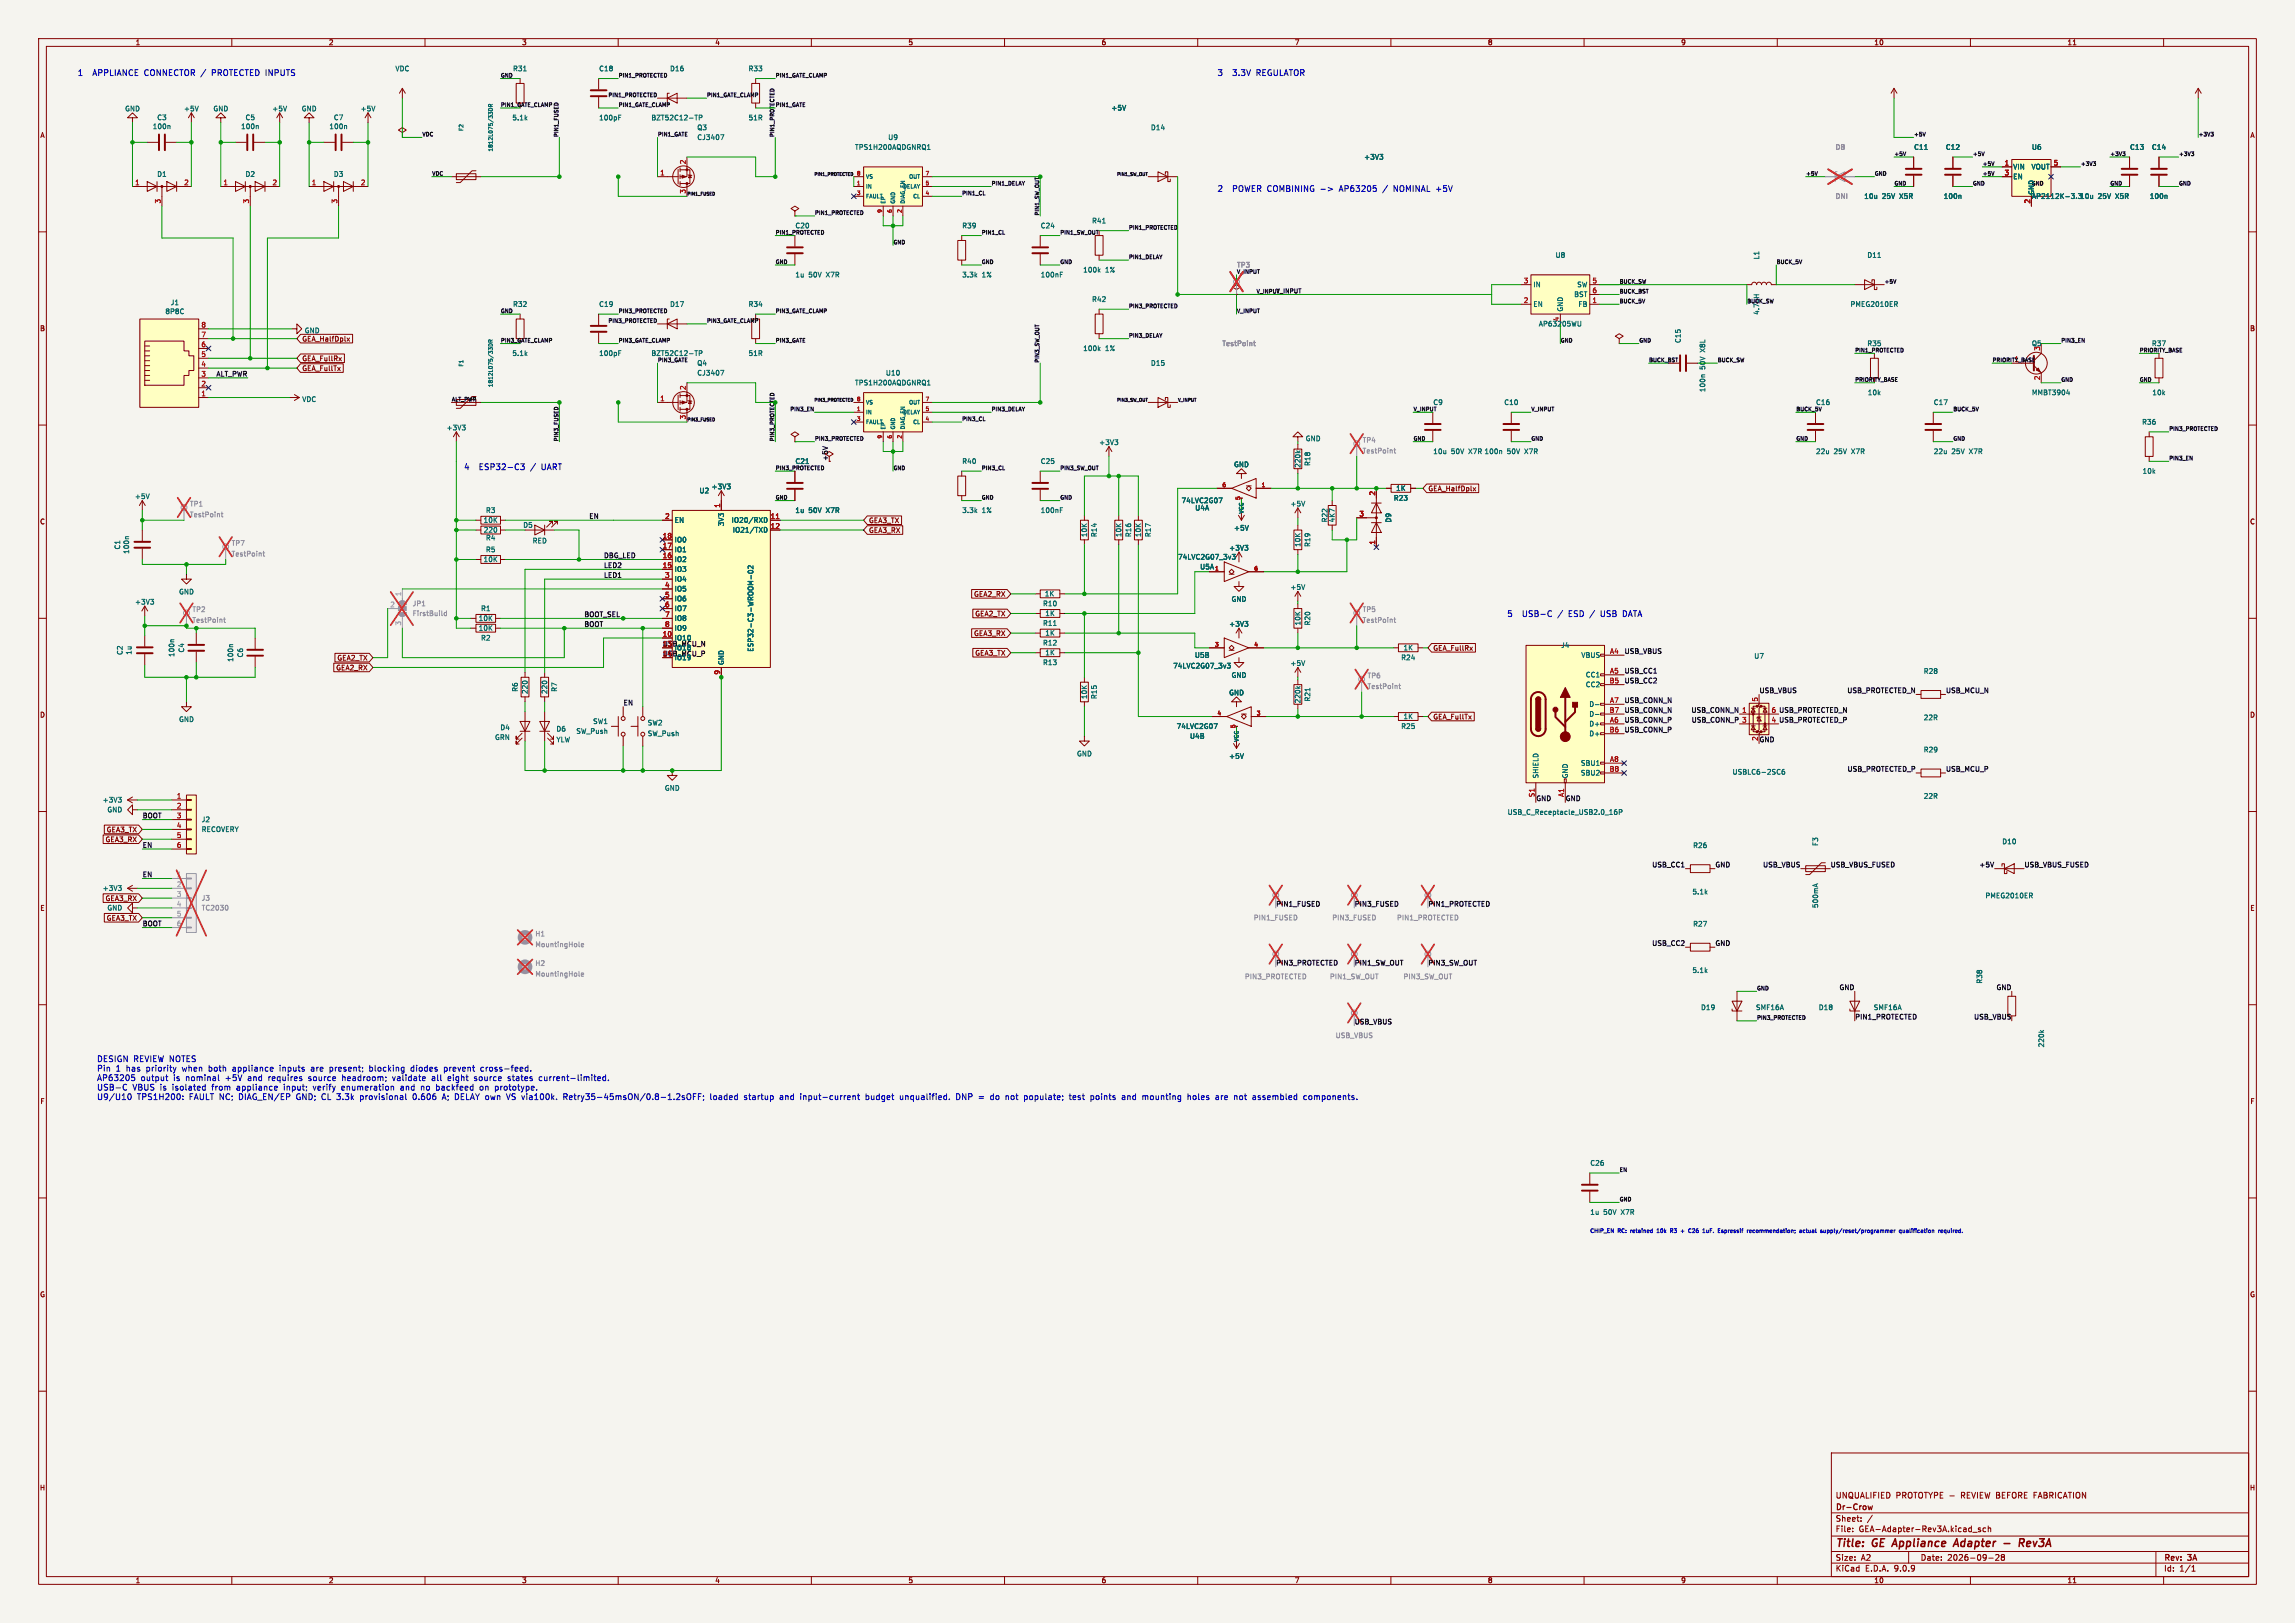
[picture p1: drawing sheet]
<svg xmlns="http://www.w3.org/2000/svg" width="594mm" height="420mm" viewBox="0 0 594 420" stroke-linecap="round" stroke-linejoin="round" font-family="sans-serif">
<defs><g id="words">
<g font-size="2.8" fill="#840000">
<text x="475" y="400.9">Title:</text>
<text x="484.7" y="400.9">GE Appliance</text>
<text x="507.5" y="400.9">Adapter</text>
<text x="525.9" y="400.9">Rev3A</text>
</g>
<g font-size="2.1" fill="#0000c2">
<text x="20" y="19.8">1</text>
<text x="24.1" y="19.8">APPLIANCE</text>
<text x="37.5" y="19.8">CONNECTOR /</text>
<text x="55.2" y="19.8">PROTECTED INPUTS</text>
<text x="315" y="19.8">3</text>
<text x="319.1" y="19.8">3.3V</text>
<text x="325.3" y="19.8">REGULATOR</text>
<text x="315" y="49.8">2</text>
<text x="319.1" y="49.8">POWER COMBINING</text>
<text x="347.1" y="49.8">AP63205</text>
<text x="358.5" y="49.8">/</text>
<text x="361.4" y="49.8">NOMINAL +5V</text>
<text x="120" y="121.8">4</text>
<text x="124.1" y="121.8">ESP32-C3</text>
<text x="137.5" y="121.8">/</text>
<text x="140.4" y="121.8">UART</text>
<text x="390" y="159.8">5</text>
<text x="394.1" y="159.8">USB-C</text>
<text x="403.4" y="159.8">/</text>
<text x="406.3" y="159.8">ESD /</text>
<text x="414.9" y="159.8">USB</text>
<text x="420.7" y="159.8">DATA</text>
<text x="25" y="274.9">DESIGN REVIEW NOTES</text>
<text x="25" y="277.4">Pin</text>
<text x="25" y="279.8">AP63205</text>
<text x="29.9" y="277.4">1</text>
<text x="32.7" y="277.4">has</text>
<text x="36.4" y="279.8">output</text>
<text x="38" y="277.4">priority</text>
<text x="45" y="279.8">is</text>
<text x="47.5" y="277.4">when</text>
<text x="48.2" y="279.8">nominal</text>
<text x="54.4" y="277.4">both</text>
<text x="58.6" y="279.8">+5V</text>
<text x="60.7" y="277.4">appliance</text>
<text x="64.6" y="279.8">and</text>
<text x="70" y="279.8">requires</text>
<text x="73.1" y="277.4">inputs</text>
<text x="80.6" y="279.8">source</text>
<text x="81.4" y="277.4">are</text>
<text x="86.3" y="277.4">present;</text>
<text x="89.4" y="279.8">headroom;</text>
<text x="96.8" y="277.4">blocking</text>
<text x="102.6" y="279.8">validate</text>
<text x="107.7" y="277.4">diodes</text>
<text x="113" y="279.8">all</text>
<text x="116.4" y="277.4">prevent</text>
<text x="117.2" y="279.8">eight</text>
<text x="124.2" y="279.8">source</text>
<text x="126" y="277.4">cross-feed.</text>
<text x="133.1" y="279.8">states</text>
<text x="141.3" y="279.8">current-limited.</text>
<text x="25" y="282.3">USB-C</text>
<text x="25" y="284.8">U9/U10</text>
<text x="34.3" y="282.3">VBUS is</text>
<text x="35.5" y="284.8">TPS1H200:</text>
<text x="44.8" y="282.3">isolated</text>
<text x="49" y="284.8">FAULT NC;</text>
<text x="55.1" y="282.3">from</text>
<text x="61.7" y="282.3">appliance</text>
<text x="62.1" y="284.8">DIAG_EN/EP</text>
<text x="74" y="282.3">input;</text>
<text x="77.1" y="284.8">GND; CL 3.3k</text>
<text x="81.8" y="282.3">verify</text>
<text x="89.3" y="282.3">enumeration</text>
<text x="94.1" y="284.8">provisional</text>
<text x="104.7" y="282.3">and</text>
<text x="107.9" y="284.8">0.606</text>
<text x="110.1" y="282.3">no</text>
<text x="114.2" y="282.3">backfeed</text>
<text x="115.7" y="284.8">A; DELAY own</text>
<text x="125.7" y="282.3">on</text>
<text x="129.7" y="282.3">prototype.</text>
<text x="132.8" y="284.8">VS via100k.</text>
<text x="147.8" y="284.8">Retry35-45msON/0.8-1.2sOFF;</text>
<text x="185.9" y="284.8">loaded</text>
<text x="194.9" y="284.8">startup</text>
<text x="204.2" y="284.8">and</text>
<text x="209.7" y="284.8">input-current</text>
<text x="226.7" y="284.8">budget</text>
<text x="235.8" y="284.8">unqualified.</text>
<text x="250.5" y="284.8">DNP =</text>
<text x="259.7" y="284.8">do</text>
<text x="263.7" y="284.8">not</text>
<text x="268.7" y="284.8">populate;</text>
<text x="280.6" y="284.8">test</text>
<text x="286.2" y="284.8">points</text>
<text x="294.5" y="284.8">and</text>
<text x="299.9" y="284.8">mounting</text>
<text x="311.7" y="284.8">holes</text>
<text x="319.1" y="284.8">are</text>
<text x="324.1" y="284.8">not</text>
<text x="329" y="284.8">assembled</text>
<text x="342.4" y="284.8">components.</text>
</g>
<g font-size="2.1" fill="#840000">
<text x="475" y="388">UNQUALIFIED</text>
<text x="490.7" y="388">PROTOTYPE -</text>
<text x="507.7" y="388">REVIEW BEFORE FABRICATION</text>
<text x="475" y="394">Sheet:</text>
<text x="475" y="391.2">Dr-Crow</text>
<text x="475" y="396.7">File:</text>
<text x="481.1" y="396.7">GEA-Adapter-Rev3A.kicad_sch</text>
<text x="475" y="406.9">KiCad</text>
<text x="475" y="404.1">Size:</text>
<text x="481.7" y="404.1">A2</text>
<text x="482.7" y="406.9">E.D.A.</text>
<text x="490.3" y="406.9">9.0.9</text>
<text x="497" y="404.1">Date:</text>
<text x="504" y="404.1">2026-09-28</text>
<text x="560" y="404.3">Rev:</text>
<text x="560" y="406.9">Id:</text>
<text x="564.1" y="406.9">1/1</text>
<text x="566.4" y="404.3">3A</text>
</g>
<g font-size="1.8" fill="#840000">
<text x="35" y="11.9">1</text>
<text x="85" y="11.9">2</text>
<text x="135" y="11.9">3</text>
<text x="185" y="11.9">4</text>
<text x="235" y="11.9">5</text>
<text x="285" y="11.9">6</text>
<text x="335" y="11.9">7</text>
<text x="385" y="11.9">8</text>
<text x="435" y="11.9">9</text>
<text x="485" y="11.9">10</text>
<text x="535" y="11.9">11</text>
<text x="10.3" y="35.9">A</text>
<text x="582.3" y="35.9">A</text>
<text x="10.3" y="85.9">B</text>
<text x="78.1" y="88.6">GEA_HalfDplx</text>
<text x="78.7" y="86.4">GND</text>
<text x="582.3" y="85.9">B</text>
<text x="78.1" y="93.7">GEA_FullRx</text>
<text x="78.1" y="96.2">GEA_FullTx</text>
<text x="214.4" y="119.4" transform="rotate(-90 214.4 119.4)">+5V</text>
<text x="369.6" y="127.3">GEA_HalfDplx</text>
<text x="10.3" y="135.9">C</text>
<text x="224.8" y="135.6">GEA3_TX</text>
<text x="582.3" y="135.9">C</text>
<text x="224.8" y="138.1">GEA3_RX</text>
<text x="252" y="154.6">GEA2_RX</text>
<text x="252.3" y="159.7">GEA2_TX</text>
<text x="171.4" y="167.4">USB_MCU_N</text>
<text x="252" y="164.8">GEA3_RX</text>
<text x="86.9" y="173.7">GEA2_RX</text>
<text x="87.2" y="171.1">GEA2_TX</text>
<text x="171.4" y="169.9">USB_MCU_P</text>
<text x="252.3" y="169.9">GEA3_TX</text>
<text x="370.8" y="168.6">GEA_FullRx</text>
<text x="10.3" y="185.9">D</text>
<text x="582.3" y="185.9">D</text>
<text x="370.8" y="186.4">GEA_FullTx</text>
<text x="27.5" y="215.6">GEA3_TX</text>
<text x="27.2" y="218.1">GEA3_RX</text>
<text x="27.2" y="233.4">GEA3_RX</text>
<text x="10.3" y="235.9">E</text>
<text x="27.5" y="238.4">GEA3_TX</text>
<text x="582.3" y="235.9">E</text>
<text x="10.3" y="285.9">F</text>
<text x="582.3" y="285.9">F</text>
<text x="10.3" y="335.9">G</text>
<text x="582.3" y="335.9">G</text>
<text x="10.2" y="385.9">H</text>
<text x="582.2" y="385.9">H</text>
<text x="35" y="409.9">1</text>
<text x="85" y="409.9">2</text>
<text x="135" y="409.9">3</text>
<text x="185" y="409.9">4</text>
<text x="235" y="409.9">5</text>
<text x="285" y="409.9">6</text>
<text x="335" y="409.9">7</text>
<text x="385" y="409.9">8</text>
<text x="435" y="409.9">9</text>
<text x="485" y="409.9">10</text>
<text x="535" y="409.9">11</text>
</g>
<g font-size="1.8" fill="#006464">
<text x="102.2" y="18.6">VDC</text>
<text x="132.7" y="18.6">R31</text>
<text x="154.9" y="18.6">C18</text>
<text x="173.3" y="18.6">D16</text>
<text x="193.6" y="18.6">R33</text>
<text x="32.3" y="29">GND</text>
<text x="47.5" y="29">+5V</text>
<text x="55.1" y="29">GND</text>
<text x="70.4" y="29">+5V</text>
<text x="78" y="29">GND</text>
<text x="93.2" y="29">+5V</text>
<text x="287.5" y="28.8">+5V</text>
<text x="39.4" y="33.6">100n</text>
<text x="40.6" y="31.3">C3</text>
<text x="62.3" y="33.6">100n</text>
<text x="63.4" y="31.3">C5</text>
<text x="85.1" y="33.6">100n</text>
<text x="86.3" y="31.3">C7</text>
<text x="132.5" y="31.3">5.1k</text>
<text x="154.9" y="31.3">100pF</text>
<text x="168.5" y="31.3">BZT52C12-TP</text>
<text x="180.3" y="33.9">Q3</text>
<text x="193.6" y="31.3">51R</text>
<text x="297.8" y="33.9">D14</text>
<text x="180.3" y="36.4">CJ3407</text>
<text x="221.2" y="39">TPS1H200AQDGNRQ1</text>
<text x="229.8" y="36.4">U9</text>
<text x="353" y="41.5">+3V3</text>
<text x="495.3" y="39">C11</text>
<text x="503.5" y="39">C12</text>
<text x="525.8" y="39">U6</text>
<text x="551.2" y="39">C13</text>
<text x="556.9" y="39">C14</text>
<text x="40.6" y="45.9">D1</text>
<text x="63.4" y="45.9">D2</text>
<text x="86.3" y="45.9">D3</text>
<text x="521" y="44">VIN</text>
<text x="521" y="46.6">EN</text>
<text x="525.7" y="44">VOUT</text>
<text x="482.4" y="51.7">10u</text>
<text x="487.1" y="51.7">25V</text>
<text x="491.8" y="51.7">X5R</text>
<text x="503" y="51.7">100n</text>
<text x="525.8" y="51.7">AP2112K-3.3</text>
<text x="526.6" y="50.5" transform="rotate(-90 526.6 50.5)">GND</text>
<text x="538.3" y="51.7">10u</text>
<text x="543" y="51.7">25V</text>
<text x="547.7" y="51.7">X5R</text>
<text x="556.3" y="51.7">100n</text>
<text x="248.9" y="59.3">R39</text>
<text x="269.2" y="59.3">C24</text>
<text x="282.5" y="58">R41</text>
<text x="205.7" y="72">1u</text>
<text x="209.3" y="72">50V</text>
<text x="214" y="72">X7R</text>
<text x="248.9" y="72">3.3k</text>
<text x="254.2" y="72">1%</text>
<text x="269.2" y="72">100nF</text>
<text x="280.2" y="70.7">100k</text>
<text x="286.1" y="70.7">1%</text>
<text x="402.5" y="66.9">U8</text>
<text x="455.5" y="67.3" transform="rotate(-90 455.5 67.3)">L1</text>
<text x="483.2" y="66.9">D11</text>
<text x="396.7" y="74.5">IN</text>
<text x="407.3" y="77.1">BST</text>
<text x="408.1" y="74.5">SW</text>
<text x="42.7" y="81.5">8P8C</text>
<text x="44.1" y="79.2">J1</text>
<text x="132.7" y="79.6">R32</text>
<text x="154.9" y="79.6">C19</text>
<text x="173.3" y="79.6">D17</text>
<text x="193.6" y="79.6">R34</text>
<text x="282.5" y="78.3">R42</text>
<text x="396.7" y="79.6">EN</text>
<text x="403.6" y="83.3" transform="rotate(-90 403.6 83.3)">4</text>
<text x="404.7" y="80.8" transform="rotate(-90 404.7 80.8)">GND</text>
<text x="408.4" y="79.6">FB</text>
<text x="478.8" y="79.6">PMEG2010ER</text>
<text x="398.2" y="84.7">AP63205WU</text>
<text x="435.2" y="88.9" transform="rotate(-90 435.2 88.9)">C15</text>
<text x="525.8" y="89.8">Q5</text>
<text x="132.5" y="92.3">5.1k</text>
<text x="154.9" y="92.3">100pF</text>
<text x="168.5" y="92.3">BZT52C12-TP</text>
<text x="180.3" y="94.8">Q4</text>
<text x="193.6" y="92.3">51R</text>
<text x="280.2" y="91">100k</text>
<text x="286.1" y="91">1%</text>
<text x="297.8" y="94.8">D15</text>
<text x="441.6" y="95.6" transform="rotate(-90 441.6 95.6)">50V</text>
<text x="441.6" y="91" transform="rotate(-90 441.6 91)">X8L</text>
<text x="528.1" y="90.9" transform="rotate(-90 528.1 90.9)">3</text>
<text x="180.3" y="97.4">CJ3407</text>
<text x="221.2" y="99.9">TPS1H200AQDGNRQ1</text>
<text x="229.2" y="97.4">U10</text>
<text x="441.6" y="101.6" transform="rotate(-90 441.6 101.6)">100n</text>
<text x="78.1" y="104.2">VDC</text>
<text x="389.2" y="105">C10</text>
<text x="483.3" y="102.5">10k</text>
<text x="500.4" y="105">C17</text>
<text x="525.8" y="102.5">MMBT3904</text>
<text x="557" y="102.5">10k</text>
<text x="115.5" y="111.6">+3V3</text>
<text x="554.3" y="110.1">R36</text>
<text x="284.4" y="115.4">+3V3</text>
<text x="337.8" y="114.4">GND</text>
<text x="370.8" y="117.7">10u</text>
<text x="375.6" y="117.7">50V</text>
<text x="380.3" y="117.7">X7R 100n</text>
<text x="390.1" y="117.7">50V</text>
<text x="394.7" y="117.7">X7R</text>
<text x="469.9" y="117.7">22u</text>
<text x="474.6" y="117.7">25V</text>
<text x="479.3" y="117.7">X7R</text>
<text x="500.4" y="117.7">22u</text>
<text x="505.1" y="117.7">25V</text>
<text x="509.8" y="117.7">X7R</text>
<text x="205.7" y="120.2">C21</text>
<text x="248.9" y="120.2">R40</text>
<text x="269.2" y="120.2">C25</text>
<text x="319.3" y="121.1">GND</text>
<text x="336.8" y="121.2" transform="rotate(-90 336.8 121.2)">220k</text>
<text x="339.3" y="120.7" transform="rotate(-90 339.3 120.7)">R18</text>
<text x="554.4" y="122.8">10k</text>
<text x="34.8" y="129.3">+5V</text>
<text x="180.9" y="127.9">U2</text>
<text x="184" y="126.8">+3V3</text>
<text x="305.7" y="130.4">74LVC2G07</text>
<text x="333.9" y="131.2">+5V</text>
<text x="360.6" y="129.8">R23</text>
<text x="361.2" y="127.2">1K</text>
<text x="125.1" y="135.5">10K</text>
<text x="125.7" y="132.9">R3</text>
<text x="135.3" y="136.8">D5</text>
<text x="174.5" y="135.5">EN</text>
<text x="187.6" y="136.3" transform="rotate(-90 187.6 136.3)">3V3</text>
<text x="189.2" y="135.5">IO20/RXD</text>
<text x="205.7" y="132.9">1u</text>
<text x="209.3" y="132.9">50V</text>
<text x="214" y="132.9">X7R</text>
<text x="248.9" y="132.9">3.3k</text>
<text x="254.2" y="132.9">1%</text>
<text x="269.2" y="132.9">100nF</text>
<text x="309.2" y="132.3">U4A</text>
<text x="319.3" y="137.5">+5V</text>
<text x="343.8" y="135.3" transform="rotate(-90 343.8 135.3)">R22</text>
<text x="345.7" y="135.3" transform="rotate(-90 345.7 135.3)">4K7</text>
<text x="360.3" y="135.3" transform="rotate(-90 360.3 135.3)">D9</text>
<text x="31.3" y="142.3" transform="rotate(-90 31.3 142.3)">C1</text>
<text x="33.6" y="143.5" transform="rotate(-90 33.6 143.5)">100n</text>
<text x="125.1" y="138">220</text>
<text x="125.7" y="140.1">R4</text>
<text x="125.7" y="143.1">R5</text>
<text x="137.8" y="140.8">RED</text>
<text x="174.5" y="140.6">IO0</text>
<text x="174.5" y="143.1">IO1</text>
<text x="189.5" y="138">IO21/TXD</text>
<text x="281.5" y="139.1" transform="rotate(-90 281.5 139.1)">10K</text>
<text x="284.1" y="139.1" transform="rotate(-90 284.1 139.1)">R14</text>
<text x="290.4" y="139.1" transform="rotate(-90 290.4 139.1)">10K</text>
<text x="293" y="139.1" transform="rotate(-90 293 139.1)">R16</text>
<text x="295.5" y="139.1" transform="rotate(-90 295.5 139.1)">10K</text>
<text x="298" y="139.1" transform="rotate(-90 298 139.1)">R17</text>
<text x="318" y="142.7">+3V3</text>
<text x="336.8" y="141.6" transform="rotate(-90 336.8 141.6)">10K</text>
<text x="339.3" y="141.6" transform="rotate(-90 339.3 141.6)">R19</text>
<text x="125.1" y="145.6">10K</text>
<text x="174.5" y="145.6">IO2</text>
<text x="174.5" y="148.2">IO3</text>
<text x="304.8" y="145">74LVC2G07_3v3</text>
<text x="310.5" y="147.5">U5A</text>
<text x="46.2" y="154">GND</text>
<text x="174.5" y="150.7">IO4</text>
<text x="174.5" y="153.3">IO5</text>
<text x="174.5" y="155.8">IO6</text>
<text x="270.3" y="154.5">1K</text>
<text x="318.6" y="155.9">GND</text>
<text x="333.9" y="152.8">+5V</text>
<text x="34.8" y="156.6">+3V3</text>
<text x="123.8" y="160.9">10K</text>
<text x="124.4" y="158.3">R1</text>
<text x="174.5" y="158.3">IO7</text>
<text x="174.5" y="160.9">IO8</text>
<text x="269.8" y="157.1">R10</text>
<text x="270.4" y="159.6">1K</text>
<text x="336.8" y="162" transform="rotate(-90 336.8 162)">10K</text>
<text x="339.3" y="162" transform="rotate(-90 339.3 162)">R20</text>
<text x="123.8" y="163.4">10K</text>
<text x="124.4" y="166">R2</text>
<text x="174.5" y="163.4">IO9</text>
<text x="174.5" y="166">IO10</text>
<text x="269.8" y="162.2">R11</text>
<text x="269.8" y="167.2">R12</text>
<text x="270.4" y="164.7">1K</text>
<text x="318" y="162.4">+3V3</text>
<text x="403.9" y="167.9">J4</text>
<text x="31.9" y="169.6" transform="rotate(-90 31.9 169.6)">C2</text>
<text x="34.2" y="169.6" transform="rotate(-90 34.2 169.6)">1u</text>
<text x="45.3" y="170.1" transform="rotate(-90 45.3 170.1)">100n</text>
<text x="47.9" y="169" transform="rotate(-90 47.9 169)">C4</text>
<text x="60.6" y="171.4" transform="rotate(-90 60.6 171.4)">100n</text>
<text x="63.1" y="170.3" transform="rotate(-90 63.1 170.3)">C6</text>
<text x="174.5" y="168.5">IO18</text>
<text x="174.5" y="171">IO19</text>
<text x="187.6" y="172.2" transform="rotate(-90 187.6 172.2)">GND</text>
<text x="195.2" y="168.8" transform="rotate(-90 195.2 168.8)">ESP32-C3-WROOM-02</text>
<text x="269.8" y="172.3">R13</text>
<text x="270.4" y="169.8">1K</text>
<text x="303.5" y="173.2">74LVC2G07_3v3</text>
<text x="309.1" y="170.4">U5B</text>
<text x="333.9" y="172.5">+5V</text>
<text x="362.5" y="171">R24</text>
<text x="363.1" y="168.5">1K</text>
<text x="409.2" y="170.4">VBUS</text>
<text x="453.9" y="170.6">U7</text>
<text x="134.2" y="179.1" transform="rotate(-90 134.2 179.1)">R6</text>
<text x="136.8" y="179.7" transform="rotate(-90 136.8 179.7)">220</text>
<text x="141.8" y="179.7" transform="rotate(-90 141.8 179.7)">220</text>
<text x="144.4" y="179.1" transform="rotate(-90 144.4 179.1)">R7</text>
<text x="318.6" y="175.6">GND</text>
<text x="410.3" y="175.5">CC1</text>
<text x="410.3" y="178">CC2</text>
<text x="497.8" y="174.6">R28</text>
<text x="281.5" y="181" transform="rotate(-90 281.5 181)">10K</text>
<text x="284.1" y="181" transform="rotate(-90 284.1 181)">R15</text>
<text x="318" y="180.1">GND</text>
<text x="336.8" y="182.1" transform="rotate(-90 336.8 182.1)">220k</text>
<text x="339.3" y="181.7" transform="rotate(-90 339.3 181.7)">R21</text>
<text x="411.2" y="183.1">D-</text>
<text x="411.2" y="185.6">D-</text>
<text x="46.2" y="187">GND</text>
<text x="128" y="191.7">GRN</text>
<text x="129.4" y="189.1">D4</text>
<text x="143.9" y="189.5">D6</text>
<text x="149" y="190.1">SW_Push</text>
<text x="153.4" y="187.6">SW1</text>
<text x="167.5" y="187.9">SW2</text>
<text x="167.5" y="190.7">SW_Push</text>
<text x="304.4" y="188.8">74LVC2G07</text>
<text x="307.9" y="191.4">U4B</text>
<text x="362.5" y="188.8">R25</text>
<text x="363.1" y="186.3">1K</text>
<text x="411.2" y="188.2">D+</text>
<text x="411.2" y="190.7">D+</text>
<text x="497.8" y="186.6">22R</text>
<text x="143.9" y="192.3">YLW</text>
<text x="278.6" y="195.9">GND</text>
<text x="318" y="196.6">+5V</text>
<text x="497.8" y="194.9">R29</text>
<text x="398.4" y="201.5" transform="rotate(-90 398.4 201.5)">SHIELD</text>
<text x="406" y="201.5" transform="rotate(-90 406 201.5)">GND</text>
<text x="409.1" y="198.3">SBU1</text>
<text x="409.1" y="200.9">SBU2</text>
<text x="448.3" y="200.6">USBLC6-2SC6</text>
<text x="26.5" y="207.9">+3V3</text>
<text x="172" y="204.8">GND</text>
<text x="497.8" y="206.9">22R</text>
<text x="27.7" y="210.4">GND</text>
<text x="52.1" y="213">J2</text>
<text x="52.1" y="215.5">RECOVERY</text>
<text x="390.1" y="211">USB_C_Receptacle_USB2.0_16P</text>
<text x="438.1" y="219.7">R26</text>
<text x="470.8" y="219" transform="rotate(-90 470.8 219)">F3</text>
<text x="518.1" y="218.7">D10</text>
<text x="26.5" y="230.7">+3V3</text>
<text x="437.9" y="231.7">5.1k</text>
<text x="513.8" y="232.7">PMEG2010ER</text>
<text x="27.7" y="235.8">GND</text>
<text x="438.1" y="240">R27</text>
<text x="470.8" y="235.1" transform="rotate(-90 470.8 235.1)">500mA</text>
<text x="437.9" y="252">5.1k</text>
<text x="513.2" y="254.7" transform="rotate(-90 513.2 254.7)">R38</text>
<text x="440.2" y="261.6">D19</text>
<text x="454.4" y="261.6">SMF16A</text>
<text x="470.6" y="261.6">D18</text>
<text x="484.8" y="261.6">SMF16A</text>
<text x="529.2" y="271.1" transform="rotate(-90 529.2 271.1)">220k</text>
<text x="411.5" y="301.9">C26</text>
<text x="411.5" y="314.6">1u</text>
<text x="415" y="314.6">50V</text>
<text x="419.7" y="314.6">X7R</text>
</g>
<g font-size="1.8" fill="#939391">
<text x="475" y="39">D8</text>
<text x="475" y="51.7">DNI</text>
<text x="320" y="69.4">TP3</text>
<text x="316.2" y="89.8">TestPoint</text>
<text x="352.6" y="114.8">TP4</text>
<text x="352.6" y="117.5">TestPoint</text>
<text x="49" y="131.3">TP1</text>
<text x="49" y="134">TestPoint</text>
<text x="59.8" y="141.4">TP7</text>
<text x="59.8" y="144.2">TestPoint</text>
<text x="49.7" y="158.6">TP2</text>
<text x="49.7" y="161.4">TestPoint</text>
<text x="106.7" y="157.1">JP1</text>
<text x="106.7" y="159.6">FirstBuild</text>
<text x="352.6" y="158.6">TP5</text>
<text x="352.6" y="161.4">TestPoint</text>
<text x="353.8" y="175.7">TP6</text>
<text x="353.8" y="178.5">TestPoint</text>
<text x="52.1" y="233.3">J3</text>
<text x="52.1" y="235.8">TC2030</text>
<text x="324.4" y="238.4">PIN1_FUSED</text>
<text x="344.7" y="238.4">PIN3_FUSED</text>
<text x="361.5" y="238.4">PIN1_PROTECTED</text>
<text x="138.4" y="242.5">H1</text>
<text x="138.4" y="245.3">MountingHole</text>
<text x="138.4" y="250.1">H2</text>
<text x="138.4" y="252.9">MountingHole</text>
<text x="322.1" y="253.6">PIN3_PROTECTED</text>
<text x="344.1" y="253.6">PIN1_SW_OUT</text>
<text x="363.1" y="253.6">PIN3_SW_OUT</text>
<text x="345.6" y="268.8">USB_VBUS</text>
</g>
<g font-size="1.8" fill="#a90000">
<text x="170.7" y="45.5">1</text>
<text x="177.5" y="42.6" transform="rotate(-90 177.5 42.6)">2</text>
<text x="518.7" y="42.9">1</text>
<text x="518.7" y="45.5">3</text>
<text x="531.4" y="42.9">5</text>
<text x="34.9" y="48">1</text>
<text x="41.7" y="52.8" transform="rotate(-90 41.7 52.8)">3</text>
<text x="47.6" y="48">2</text>
<text x="57.7" y="48">1</text>
<text x="64.5" y="52.8" transform="rotate(-90 64.5 52.8)">3</text>
<text x="70.4" y="48">2</text>
<text x="80.6" y="48">1</text>
<text x="87.4" y="52.8" transform="rotate(-90 87.4 52.8)">3</text>
<text x="93.3" y="48">2</text>
<text x="525.5" y="52.8" transform="rotate(-90 525.5 52.8)">2</text>
<text x="394.3" y="73.4">3</text>
<text x="412" y="73.4">5</text>
<text x="412" y="75.9">6</text>
<text x="394.3" y="78.5">2</text>
<text x="412" y="78.5">1</text>
<text x="52" y="84.8">8</text>
<text x="52" y="87.4">7</text>
<text x="52" y="89.9">6</text>
<text x="52" y="92.5">5</text>
<text x="52" y="95">4</text>
<text x="52" y="97.5">3</text>
<text x="52" y="100.1">2</text>
<text x="177.5" y="101" transform="rotate(-90 177.5 101)">2</text>
<text x="528.1" y="98.5" transform="rotate(-90 528.1 98.5)">2</text>
<text x="52" y="102.6">1</text>
<text x="170.7" y="103.9">1</text>
<text x="186.4" y="131.5" transform="rotate(-90 186.4 131.5)">1</text>
<text x="356" y="128.3" transform="rotate(-90 356 128.3)">2</text>
<text x="172" y="134.4">2</text>
<text x="199.3" y="134.4">11</text>
<text x="199.3" y="136.9">12</text>
<text x="351.7" y="133.7">3</text>
<text x="171.4" y="139.4">18</text>
<text x="171.4" y="142">17</text>
<text x="356" y="141" transform="rotate(-90 356 141)">1</text>
<text x="171.4" y="144.5">16</text>
<text x="171.4" y="147.1">15</text>
<text x="172" y="149.6">3</text>
<text x="172" y="152.1">4</text>
<text x="172" y="154.7">5</text>
<text x="172" y="157.2">6</text>
<text x="172" y="159.8">7</text>
<text x="171.4" y="164.8">10</text>
<text x="171.4" y="167.4">13</text>
<text x="172" y="162.3">8</text>
<text x="171.4" y="169.9">14</text>
<text x="416.6" y="169.3">A4</text>
<text x="186.4" y="174.7" transform="rotate(-90 186.4 174.7)">9</text>
<text x="416.5" y="176.9">B5</text>
<text x="416.6" y="174.4">A5</text>
<text x="416.5" y="184.5">B7</text>
<text x="416.6" y="182">A7</text>
<text x="455" y="181.7" transform="rotate(-90 455 181.7)">5</text>
<text x="416.5" y="189.6">B6</text>
<text x="416.6" y="187.1">A6</text>
<text x="416.6" y="197.2">A8</text>
<text x="416.5" y="199.8">B8</text>
<text x="45.6" y="206.8">1</text>
<text x="45.6" y="209.3">2</text>
<text x="45.6" y="211.8">3</text>
<text x="45.6" y="214.4">4</text>
<text x="45.6" y="216.9">5</text>
<text x="45.6" y="219.5">6</text>
</g>
<g font-size="1.8" fill="#0f0f0f">
<text x="177.5" y="50.2" transform="rotate(-90 177.5 50.2)">3</text>
<text x="205.7" y="59.3">C20</text>
<text x="455.5" y="81.6" transform="rotate(-90 455.5 81.6)">4.7uH</text>
<text x="483.2" y="89.8">R35</text>
<text x="556.9" y="89.8">R37</text>
<text x="521.3" y="93.7">1</text>
<text x="55.9" y="97.5">ALT_PWR</text>
<text x="370.8" y="105">C9</text>
<text x="469.9" y="105">C16</text>
<text x="177.5" y="108.7" transform="rotate(-90 177.5 108.7)">3</text>
<text x="152.4" y="134.4">EN</text>
<text x="156.2" y="147.1">LED2</text>
<text x="156.2" y="149.6">LED1</text>
<text x="156.2" y="144.5">DBG_LED</text>
<text x="151.1" y="159.8">BOOT_SEL</text>
<text x="151.1" y="162.3">BOOT</text>
<text x="420.4" y="169.3">USB_VBUS</text>
<text x="420.4" y="176.9">USB_CC2</text>
<text x="420.4" y="174.4">USB_CC1</text>
<text x="455.3" y="179.4">USB_VBUS</text>
<text x="478" y="179.4">USB_PROTECTED_N</text>
<text x="503.6" y="179.4">USB_MCU_N</text>
<text x="161.3" y="182.6">EN</text>
<text x="420.4" y="184.5">USB_CONN_N</text>
<text x="420.4" y="182">USB_CONN_N</text>
<text x="437.7" y="184.5">USB_CONN_N 1</text>
<text x="458.4" y="184.5">6 USB_PROTECTED_N</text>
<text x="420.4" y="189.6">USB_CONN_P</text>
<text x="420.4" y="187.1">USB_CONN_P</text>
<text x="437.7" y="187.1">USB_CONN_P 3</text>
<text x="455" y="191.8" transform="rotate(-90 455 191.8)">2</text>
<text x="458.4" y="187.1">4 USB_PROTECTED_P</text>
<text x="455.3" y="192.1">GND</text>
<text x="478.1" y="199.8">USB_PROTECTED_P</text>
<text x="503.6" y="199.8">USB_MCU_P</text>
<text x="397.3" y="206.4" transform="rotate(-90 397.3 206.4)">S1</text>
<text x="397.5" y="207.4">GND</text>
<text x="404.9" y="206.4" transform="rotate(-90 404.9 206.4)">A1</text>
<text x="405.1" y="207.4">GND</text>
<text x="36.8" y="211.8">BOOT</text>
<text x="36.8" y="219.4">EN</text>
<text x="36.8" y="227.1">EN</text>
<text x="427.5" y="224.5">USB_CC1</text>
<text x="443.9" y="224.5">GND</text>
<text x="456.2" y="224.5">USB_VBUS</text>
<text x="473.7" y="224.5">USB_VBUS_FUSED</text>
<text x="512.2" y="224.5">+5V</text>
<text x="523.9" y="224.5">USB_VBUS_FUSED</text>
<text x="36.8" y="239.8">BOOT</text>
<text x="330.2" y="234.7">PIN1_FUSED</text>
<text x="350.5" y="234.7">PIN3_FUSED</text>
<text x="369.6" y="234.7">PIN1_PROTECTED</text>
<text x="427.5" y="244.8">USB_CC2</text>
<text x="443.9" y="244.8">GND</text>
<text x="330.2" y="249.9">PIN3_PROTECTED</text>
<text x="350.5" y="249.9">PIN1_SW_OUT</text>
<text x="369.6" y="249.9">PIN3_SW_OUT</text>
<text x="476" y="256.3">GND</text>
<text x="516.6" y="256.3">GND</text>
<text x="480.1" y="263.9">PIN1_PROTECTED</text>
<text x="510.8" y="263.9">USB_VBUS</text>
<text x="350.5" y="265.2">USB_VBUS</text>
</g>
<g font-size="1.8" fill="#a5a4a2">
<text x="103.9" y="154.4" transform="rotate(-90 103.9 154.4)">1</text>
<text x="100.9" y="157.2">2</text>
<text x="103.9" y="162" transform="rotate(-90 103.9 162)">3</text>
<text x="45.6" y="227.1">1</text>
<text x="45.6" y="229.6">2</text>
<text x="45.6" y="232.2">3</text>
<text x="45.6" y="234.7">4</text>
<text x="45.6" y="237.2">5</text>
<text x="45.6" y="239.8">6</text>
</g>
<text font-size="1.5" fill="#0f0f0f" x="330.2" y="76">V_INPUT</text>
<g font-size="1.4" fill="#0f0f0f">
<text x="129.5" y="20.1">GND</text>
<text x="160" y="20.1">PIN1_PROTECTED</text>
<text x="200.7" y="20.1">PIN1_GATE_CLAMP</text>
<text x="129.5" y="27.7">PIN1_GATE_CLAMP</text>
<text x="157.3" y="25.2">PIN1_PROTECTED</text>
<text x="160" y="27.7">PIN1_GATE_CLAMP</text>
<text x="182.9" y="25.2">PIN1_GATE_CLAMP</text>
<text x="200.7" y="27.7">PIN1_GATE</text>
<text x="109.2" y="35.4">VDC</text>
<text x="144.6" y="35.6" transform="rotate(-90 144.6 35.6)">PIN1_FUSED</text>
<text x="170.2" y="35.4">PIN1_GATE</text>
<text x="200.5" y="35.6" transform="rotate(-90 200.5 35.6)">PIN1_PROTECTED</text>
<text x="495.3" y="35.4">+5V</text>
<text x="569" y="35.4">+3V3</text>
<text x="490.2" y="40.4">+5V</text>
<text x="510.5" y="40.4">+5V</text>
<text x="546.1" y="40.4">+3V3</text>
<text x="563.9" y="40.4">+3V3</text>
<text x="111.8" y="45.5">VDC</text>
<text x="467.4" y="45.5">+5V</text>
<text x="485.1" y="45.5">GND</text>
<text x="513.1" y="45.5">+5V</text>
<text x="513.1" y="43">+5V</text>
<text x="538.5" y="43">+3V3</text>
<text x="248.9" y="50.6">PIN1_CL</text>
<text x="256.5" y="48.1">PIN1_DELAY</text>
<text x="490.2" y="48.1">GND</text>
<text x="510.5" y="48.1">GND</text>
<text x="546.1" y="48.1">GND</text>
<text x="563.9" y="48.1">GND</text>
<text x="210.8" y="55.7">PIN1_PROTECTED</text>
<text x="269" y="55.9" transform="rotate(-90 269 55.9)">PIN1_SW_OUT</text>
<text x="292.1" y="59.5">PIN1_PROTECTED</text>
<text x="200.7" y="60.8">PIN1_PROTECTED</text>
<text x="231.1" y="63.3">GND</text>
<text x="254" y="60.8">PIN1_CL</text>
<text x="274.3" y="60.8">PIN1_SW_OUT</text>
<text x="200.7" y="68.4">GND</text>
<text x="254" y="68.4">GND</text>
<text x="274.3" y="68.4">GND</text>
<text x="292.1" y="67.1">PIN1_DELAY</text>
<text x="320" y="70.9">V_INPUT</text>
<text x="459.7" y="68.4">BUCK_5V</text>
<text x="325.1" y="76">V_INPUT</text>
<text x="419.1" y="76">BUCK_BST</text>
<text x="419.1" y="73.5">BUCK_SW</text>
<text x="487.7" y="73.5">+5V</text>
<text x="129.5" y="81.1">GND</text>
<text x="157.3" y="83.6">PIN3_PROTECTED</text>
<text x="160" y="81.1">PIN3_PROTECTED</text>
<text x="182.9" y="83.6">PIN3_GATE_CLAMP</text>
<text x="200.7" y="81.1">PIN3_GATE_CLAMP</text>
<text x="292.1" y="79.8">PIN3_PROTECTED</text>
<text x="320" y="81.1">V_INPUT</text>
<text x="419.1" y="78.5">BUCK_5V</text>
<text x="452.1" y="78.5">BUCK_SW</text>
<text x="129.5" y="88.7">PIN3_GATE_CLAMP</text>
<text x="160" y="88.7">PIN3_GATE_CLAMP</text>
<text x="200.7" y="88.7">PIN3_GATE</text>
<text x="292.1" y="87.4">PIN3_DELAY</text>
<text x="403.9" y="88.7">GND</text>
<text x="424.2" y="88.7">GND</text>
<text x="533.4" y="88.7">PIN3_EN</text>
<text x="170.2" y="93.8">PIN3_GATE</text>
<text x="269" y="94" transform="rotate(-90 269 94)">PIN3_SW_OUT</text>
<text x="426.7" y="93.8">BUCK_BST</text>
<text x="444.5" y="93.8">BUCK_SW</text>
<text x="480.1" y="91.2">PIN1_PROTECTED</text>
<text x="515.6" y="93.8">PRIORITY_BASE</text>
<text x="553.7" y="91.2">PRIORITY_BASE</text>
<text x="480.1" y="98.9">PRIORITY_BASE</text>
<text x="533.4" y="98.9">GND</text>
<text x="553.7" y="98.9">GND</text>
<text x="116.8" y="103.9">ALT_PWR</text>
<text x="204.4" y="106.5">PIN3_EN</text>
<text x="256.5" y="106.5">PIN3_DELAY</text>
<text x="365.8" y="106.5">V_INPUT</text>
<text x="396.2" y="106.5">V_INPUT</text>
<text x="464.8" y="106.5">BUCK_5V</text>
<text x="505.5" y="106.5">BUCK_5V</text>
<text x="248.9" y="109">PIN3_CL</text>
<text x="561.3" y="111.6">PIN3_PROTECTED</text>
<text x="144.6" y="114.3" transform="rotate(-90 144.6 114.3)">PIN3_FUSED</text>
<text x="200.5" y="114.3" transform="rotate(-90 200.5 114.3)">PIN3_PROTECTED</text>
<text x="210.8" y="114.1">PIN3_PROTECTED</text>
<text x="365.8" y="114.1">GND</text>
<text x="396.2" y="114.1">GND</text>
<text x="464.8" y="114.1">GND</text>
<text x="505.5" y="114.1">GND</text>
<text x="561.3" y="119.2">PIN3_EN</text>
<text x="200.7" y="121.7">PIN3_PROTECTED</text>
<text x="231.1" y="121.7">GND</text>
<text x="254" y="121.7">PIN3_CL</text>
<text x="274.3" y="121.7">PIN3_SW_OUT</text>
<text x="200.7" y="129.3">GND</text>
<text x="254" y="129.3">GND</text>
<text x="274.3" y="129.3">GND</text>
<text x="454.7" y="256.3">GND</text>
<text x="454.7" y="264">PIN3_PROTECTED</text>
<text x="419.1" y="303.3">EN</text>
<text x="419.1" y="310.9">GND</text>
</g>
<g font-size="1.4" fill="#006464">
<text x="120.1" y="34.1" transform="rotate(-90 120.1 34.1)">F2</text>
<text x="127.7" y="39.4" transform="rotate(-90 127.7 39.4)">1812L075/33DR</text>
<text x="224" y="46.4">VS</text>
<text x="235.1" y="46.4">OUT</text>
<text x="224" y="49">IN</text>
<text x="224" y="51.5">FAULT</text>
<text x="229.3" y="52.8" transform="rotate(-90 229.3 52.8)">EP</text>
<text x="231.9" y="52.8" transform="rotate(-90 231.9 52.8)">GND</text>
<text x="233.6" y="49">DELAY</text>
<text x="234.4" y="52.8" transform="rotate(-90 234.4 52.8)">DIAG_EN</text>
<text x="236.2" y="51.5">CL</text>
<text x="525.8" y="48.1">GND</text>
<text x="120.1" y="95" transform="rotate(-90 120.1 95)">F1</text>
<text x="127.7" y="100.3" transform="rotate(-90 127.7 100.3)">1812L075/33DR</text>
<text x="224" y="104.9">VS</text>
<text x="224" y="107.4">IN</text>
<text x="233.6" y="107.4">DELAY</text>
<text x="235.1" y="104.9">OUT</text>
<text x="224" y="109.9">FAULT</text>
<text x="229.3" y="111.3" transform="rotate(-90 229.3 111.3)">EP</text>
<text x="231.9" y="111.3" transform="rotate(-90 231.9 111.3)">GND</text>
<text x="234.4" y="111.3" transform="rotate(-90 234.4 111.3)">DIAG_EN</text>
<text x="236.2" y="109.9">CL</text>
<text x="322" y="133.1" transform="rotate(-90 322 133.1)">VCC</text>
<text x="320.8" y="192.1" transform="rotate(-90 320.8 192.1)">VCC</text>
</g>
<g font-size="1.4" fill="#a90000">
<text x="221.6" y="45.5">8</text>
<text x="239.4" y="45.5">7</text>
<text x="221.6" y="48">1</text>
<text x="221.6" y="50.5">3</text>
<text x="239.4" y="48">5</text>
<text x="239.4" y="50.5">4</text>
<text x="228.3" y="55.2" transform="rotate(-90 228.3 55.2)">9</text>
<text x="230.9" y="55.2" transform="rotate(-90 230.9 55.2)">6</text>
<text x="233.4" y="55.2" transform="rotate(-90 233.4 55.2)">2</text>
<text x="221.6" y="103.9">8</text>
<text x="221.6" y="106.4">1</text>
<text x="239.4" y="103.9">7</text>
<text x="239.4" y="106.4">5</text>
<text x="221.6" y="109">3</text>
<text x="228.3" y="113.6" transform="rotate(-90 228.3 113.6)">9</text>
<text x="230.9" y="113.6" transform="rotate(-90 230.9 113.6)">6</text>
<text x="233.4" y="113.6" transform="rotate(-90 233.4 113.6)">2</text>
<text x="239.4" y="109">4</text>
<text x="316.3" y="126.1">6</text>
<text x="321.1" y="129.5" transform="rotate(-90 321.1 129.5)">5</text>
<text x="326.4" y="126.1">1</text>
<text x="314.3" y="147.7">1</text>
<text x="324.5" y="147.7">6</text>
<text x="314.3" y="167.4">3</text>
<text x="324.5" y="167.4">4</text>
<text x="315" y="185.2">4</text>
<text x="325.1" y="185.2">3</text>
<text x="319.8" y="188.6" transform="rotate(-90 319.8 188.6)">5</text>
</g>
<g font-size="1.4" fill="#0000c2">
<text x="411.5" y="319.2">CHIP_EN</text>
<text x="418.7" y="319.2">RC:</text>
<text x="422.2" y="319.2">retained</text>
<text x="429.3" y="319.2">10k</text>
<text x="433.1" y="319.2">R3</text>
<text x="436.1" y="319.2">+</text>
<text x="438.3" y="319.2">C26</text>
<text x="442.2" y="319.2">1uF.</text>
<text x="446.4" y="319.2">Espressif</text>
<text x="454.2" y="319.2">recommendation;</text>
<text x="468.1" y="319.2">actual</text>
<text x="473.7" y="319.2">supply/reset/programmer</text>
<text x="494.4" y="319.2">qualification</text>
<text x="504.8" y="319.2">required.</text>
</g>
<g font-size="1.1" fill="#0f0f0f">
<text x="210.6" y="45.6">PIN1_PROTECTED</text>
<text x="288.9" y="45.6">PIN1_SW_OUT</text>
<text x="177.8" y="50.6">PIN1_FUSED</text>
<text x="210.6" y="104">PIN3_PROTECTED</text>
<text x="288.9" y="104">PIN3_SW_OUT</text>
<text x="304.8" y="104">V_INPUT</text>
<text x="177.8" y="109.1">PIN3_FUSED</text>
</g>
</g></defs>
<path d="M0 0h594v420h-594z" fill="#f5f4ef" stroke="#f5f4ef" stroke-width=".26"/>
<g fill="none" stroke="#840000" stroke-width=".26">
<path d="M10 10h574v400h-574zM12 12h570v396h-570zM60 10v2M110 10v2M160 10v2M210 10v2M260 10v2M310 10v2M360 10v2M410 10v2M460 10v2M510 10v2"/>
<path d="M536.6 11.6h.7M560 10v2M10 60h2M283.5 61h2v5h-2zM284.5 66v1.3M582 60h2M75.6 85.1h1.2v-1.3l1.3 1.3-1.3 1.3v-1.3M283.5 81.3h2v5.1h-2zM284.5 80v1.3M284.5 86.4v1.2M557.8 92.7h2v5.1h-2zM558.8 91.4v1.3"/>
<path d="M558.8 97.8v1.3M10 110h2M74.9 102.9h2.6M76.2 102.1l1.3 .8M77.5 102.9l-1.3 .7M582 110h2M36.8 129.5l-.7 1.3M36.8 129.5l.8 1.3M36.8 129.5v2.6M36.8 137.2v2.8M36.8 142v2.8M10 160h2"/>
<path d="M582 160h2M10 210h2M582 210h2M448.3 259.1h2.5l-1.2 2.5zM449.6 256.5v7.7M10 260h2M448.3 261.1v.5h2.5M582 260h2M10 310h2M582 310h2M10 360h2M474 376h108v32h-108z"/>
<path d="M582 360h2M474 397.5h108M474 391.5h108M479.5 396.2v.2M479.5 395.4v.2M481.7 393.5v.2M481.7 392.7v.2M484.6 392.1l-1.3 1.9M510.6 396.5h1.1M512.6 395.4h-.4l-.2 .2 .1 .2 .5 .1v.4h-.6M514 395.4h-.5l-.3 .3 .2 .6h.6M514.6 395.5l.6-.1v1"/>
<path d="M514.6 394.9v1.5M60 408v2M110 408v2M160 408v2M210 408v2M260 408v2M310 408v2M360 408v2M410 408v2M460 408v2M474 404.5h108M474 401.5h108"/>
<path d="M494 401.5v3M510 408v2M514.7 403.2h1.2M517.3 402.4v.5l-.8 .9h.9M518 402.4v.2l.2 .3M518.2 402.9l-.2 .3 .2 .6 .6-.3-.3-.6M518.2 402.9h.3M518.7 402.4l.1 .2-.3 .3M536.6 409.6h.7M558 401.5v6.5M560 408v2M567.3 406.6h.9"/>
<path d="M567.3 405.5l.4-.4v1.5"/>
</g>
<path d="M505.8 399.6h1M518.7 399.4h1.5M522.7 399.2l1-.1 .2-.2v-.5l-.3-.2h-.8l-.2 2M523.2 399.2l.5 1M525.3 398.9l-.6 .1-.2 .9 .3 .3h.4M525.6 399.3l-1 .2M505.5 400.2l1-2 .4 2" fill="none" stroke="#840000" stroke-width=".4"/>
<path d="M484.6 389.7l-.3 1-.2-.7-.3 .7" fill="none" stroke="#840000" stroke-width=".3"/>
<path d="M285.4 57.7h.7M284.4 69.9l.4 .5M284.8 69.6l-.5 .5M284.4 90.3l.4 .4M284.8 89.9l-.5 .5M33.3 138.9h-.6l-.2 .2M38.6 127.8l-.4 1.3" fill="none" stroke="#006464" stroke-width=".26"/>
<path d="M34.8 140.2h4.1M34.8 141.7h4.1" fill="none" stroke="#840000" stroke-width=".51"/>
<path d="M36.2 82.6h15.2v22.8h-15.2z" fill="#ffffc2"/>
<g fill="none" stroke="#840000" stroke-width=".26">
<path d="M36.2 82.6h15.2v22.8h-15.2zM37.5 93.3h1.2M37.5 94.6h1.2M37.5 95.9h1.2M37.5 97.2h1.2M37.5 98.4h1.2M37.5 88.3h10.1v2.5h1.3v1.3h1.3v3.8h-1.3v1.3h-1.3v2.5h-10.1zM37.5 92.1h1.2M37.5 89.5h1.2M37.5 90.8h1.2M51.4 85.1h2.6M51.4 87.6h2.6"/>
<path d="M51.4 90.2h2.6M51.4 92.7h2.6M51.4 95.3h2.6M51.4 97.8h2.6M51.4 100.3h2.6M51.4 102.9h2.6M37.5 156.8l-.8 1.3M37.5 156.8l.7 1.3M37.5 156.8v2.6M37.5 164.5v2.8M37.5 169.3v2.8M48.3 181.6v1.3h1.2l-1.2 1.3-1.3-1.3h1.3"/>
<path d="M174 199.4v1.3h1.3l-1.3 1.2-1.3-1.2h1.3M280.7 190.5v1.3h1.2l-1.2 1.2-1.3-1.2h1.3"/>
</g>
<g fill="none" stroke="#9c9b98" stroke-width=".26">
<path d="M320 73.7v2.5M47.6 132.1v2.5M58.4 142.2v2.6"/>
<circle cx="320" cy="72.9" r=".76"/>
<circle cx="47.6" cy="131.3" r=".76"/>
<circle cx="58.4" cy="141.5" r=".76"/>
</g>
<path d="M324.4 88.6h.5M324.6 88.2v1.1l.3 .2M57.2 132.9h.5M57.4 132.5v1.1l.3 .2M68 143.1h.5M68.2 142.7v1l.3 .2M149.8 244.8l.2 .2M149.8 252.5l.2 .1M150.5 244.6l.6-.1-.1-.3h-.4l-.1 .2v.6h.5M150.5 252.2l.6-.1-.1-.3h-.4l-.1 .2v.6h.5" fill="none" stroke="#939391" stroke-width=".26"/>
<path d="M318.4 70.4l3.3 5M321.7 70.4l-3.3 5M46 128.8l3.3 5M49.3 128.8l-3.3 5M56.8 139l3.3 5M60.1 139l-3.3 5M134 240.7l3.8 3.8M134 248.3l3.8 3.8M137.8 240.7l-3.8 3.8M137.8 248.3l-3.8 3.8" fill="none" stroke="#e12e31" stroke-width=".46"/>
<path d="M39 155.1h.8l-.5 .5M39.5 155.6l.3 .2-.3 .6" fill="none" stroke="#006464" stroke-width=".26"/>
<path d="M35.4 167.5h4.1M35.4 169h4.1" fill="none" stroke="#840000" stroke-width=".51"/>
<g fill="none" stroke="#9c9b98" stroke-width="1.3">
<circle cx="135.9" cy="250.2" r="1.27"/>
<circle cx="135.9" cy="242.6" r="1.27"/>
</g>
<path d="M48.3 205.7h2.5v15.3h-2.5z" fill="#ffffc2"/>
<g fill="none" stroke="#840000" stroke-width=".26">
<path d="M33 207h2.6M33 207l1.3 .8M34.3 206.2l-1.3 .8M44.4 207h3.9M44.4 209.6h3.9M44.4 212.1h3.9M44.4 214.6h3.9M44.4 217.2h3.9M44.4 219.7h3.9M48.3 205.7h2.5v15.3h-2.5zM48.3 206.9h1.2v.2h-1.2zM48.3 209.4h1.2v.3h-1.2z"/>
<path d="M48.3 212h1.2v.2h-1.2zM48.3 214.5h1.2v.3h-1.2zM48.3 217h1.2v.3h-1.2zM48.3 219.6h1.2v.2h-1.2zM33 229.9l1.3 .7M33 229.9h2.6M34.3 229.1l-1.3 .8"/>
</g>
<path d="M30.6 206.3h.8l-.4 .5M31.2 206.8l.2 .2-.2 .6M30.6 229.2h.8l-.4 .5M31.2 229.7l.2 .2-.2 .5" fill="none" stroke="#006464" stroke-width=".26"/>
<path d="M48.3 226.1h2.5v15.2h-2.5z" fill="#ebeae8"/>
<g fill="none" stroke="#9c9b98" stroke-width=".26">
<path d="M351.2 159.4v2.5M44.4 227.3h3.9M44.4 229.9h3.9M44.4 232.4h3.9M44.4 235h3.9M44.4 237.5h3.9M48.3 226.1h2.5v15.2h-2.5zM48.3 227.2h1.2v.3h-1.2zM48.3 229.7h1.2v.3h-1.2zM48.3 232.3h1.2v.2h-1.2zM48.3 234.8h1.2v.3h-1.2zM48.3 237.4h1.2v.2h-1.2z"/>
<path d="M48.3 239.9h1.2v.3h-1.2zM44.4 240h3.9"/>
<circle cx="351.2" cy="158.6" r=".76"/>
</g>
<path d="M360.9 159.8v1.1l.4 .2M360.8 160.2h.5M58.9 234.4v1" fill="none" stroke="#939391" stroke-width=".26"/>
<path d="M349.5 156.1l3.3 5M352.8 156.1l-3.3 5M45.7 225.2l7.7 17M53.4 225.2l-7.7 17" fill="none" stroke="#e12e31" stroke-width=".46"/>
<g fill="none" stroke="#840000" stroke-width=".26">
<path d="M38.1 36.8h2.8M42.9 36.8h2.8M49.5 29.2l-.7 1.3M49.5 29.2l.8 1.3M49.5 29.2v2.6M57.1 30.5h1.3l-1.3-1.3-1.2 1.3h1.2v1.3M61 36.8h2.8M65.8 36.8h2.8M72.4 29.2l-.8 1.3M72.4 29.2l.8 1.3M72.4 29.2v2.6M80 30.5h1.3l-1.3-1.3-1.3 1.3h1.3v1.3"/>
<path d="M83.8 36.8h2.8M88.6 36.8h2.8M95.2 29.2l-.7 1.3M95.2 29.2l.8 1.3M95.2 29.2v2.6M194.6 21.6h2v5.1h-2zM195.6 20.3v1.3M195.6 26.7v1.2M57.1 48.3h15.3M61 47l2.5 1.3-2.5 1.2zM63.5 47v2.5M64.8 48.3v5"/>
<path d="M66 47l2.6 1.3-2.6 1.2zM68.6 47v2.5M80 48.3h15.2M83.8 47l2.6 1.3-2.6 1.2zM86.4 47v2.5M87.6 48.3v5M88.9 47l2.5 1.3-2.5 1.2zM91.4 47v2.5M247.9 62.2h2v5.1h-2zM248.9 61v1.2M248.9 67.3v1.3M419.1 87.6l1-.6-1-.6-1 .6 1 .6v1.3"/>
<path d="M419.1 88.9h.1M288.5 134.6h2.1v5.1h-2.1zM289.6 133.4v1.2M289.6 139.7v1.3M293.6 134.6h2.1v5.1h-2.1zM294.6 133.4v1.2M294.6 139.7v1.3M34.3 235v-1.3l-1.3 1.3 1.3 1.2v-1.2h1.3M466.1 224.8h7.6M467.4 224h5v1.6h-5zM472.4 223.3h-1l-3 3h-1M411.5 303.5v2.8"/>
<path d="M411.5 308.4v2.8"/>
</g>
<g fill="#840000" stroke="#840000" stroke-width=".26">
<circle cx="64.8" cy="48.3" r=".25"/>
<circle cx="87.6" cy="48.3" r=".25"/>
</g>
<path d="M41.1 34.8v4.1M42.7 34.8v4.1M64 34.8v4.1M65.5 34.8v4.1M86.9 34.8v4.1M88.4 34.8v4.1M409.4 306.6h4.1M409.4 308.1h4.1" fill="none" stroke="#840000" stroke-width=".51"/>
<path d="M43.8 32.5l.2 .2v.6M51.3 27.5l-.4 1.2M66.7 32.5l.2 .2v.6M74.2 27.5l-.4 1.2M89.5 32.5l.2 .2v.6M97.1 27.5l-.5 1.2M470.1 228.8v.6M470.5 228.7l-1.3 .4" fill="none" stroke="#006464" stroke-width=".26"/>
<path d="M395 167h20.3v35.6h-20.3z" fill="#ffffc2"/>
<g fill="none" stroke="#840000" stroke-width=".26">
<path d="M551.2 40.6v2.8M551.2 45.5v2.8M558.8 40.6v2.8M558.8 45.5v2.8M320 74.9l1.1-.6-1.1-.6-1 .6 1 .6v1.3M320 76.2h.1M452.1 73.7h1.3l.2-.5 .4-.2 .5 .2 .2 .5 .1-.5 .5-.2 .4 .2 .2 .5 .2-.5 .5-.2 .4 .2 .2 .5 .2-.5 .4-.2 .5 .2 .2 .5h1.2M480.1 73.7h7.6M482.6 72.4l2.5 1.3-2.5 1.2zM484.5 73v-.6h.6v2.5h.7v-.6M334.9 116.2h2v5.1h-2zM335.9 114.9v1.3"/>
<path d="M123.2 137.2h1.3M124.5 136.1h5v2.1h-5zM129.5 137.2h1.3M135.9 137.2h7.6M138.4 135.9l2.6 1.3-2.6 1.2zM141 135.9v2.5M143 135.6v-.7h-.8h.8l-1.5 1.5M144.3 135.6v-.7h-.8h.8l-1.6 1.5M315 126.4h3.8M318.8 126.4l6.3-2.6v5.1zM320.5 133.4l.8 1.2M321.3 122.6h1.3l-1.3-1.3-1.3 1.3h1.3v1.2"/>
<path d="M321.3 132.1v2.5M322.1 133.4l-.8 1.2M322.6 126.4l.6-.7 .6 .7-.6 .6zM322.6 125.7h1.2M325.1 126.4h3.8M334.9 137.2h2v5h-2zM335.9 121.3v1.3M335.9 135.9v1.3M123.2 144.8h1.3M124.5 143.8h5v2h-5zM129.5 144.8h1.3M268 158.8h1.2"/>
<path d="M268 153.7h1.2M269.2 157.7h5.1v2.1h-5.1zM269.2 152.7h5.1v2h-5.1zM274.3 158.8h1.3M274.3 153.7h1.3M313.1 148h3.8M316.9 145.4l6.3 2.6-6.3 2.5zM318.1 148l.7-.7 .6 .7-.6 .6zM318.1 148.6h1.3M320.7 150.5v1.3h1.2l-1.2 1.2-1.3-1.2h1.3M320.7 142.9l-.8 1.2M320.7 142.9l.7 1.2"/>
<path d="M320.7 142.9v2.5M323.2 148h3.8M334.9 157.5h2v5.1h-2zM335.9 142.2v1.3M335.9 156.2v1.3M66 165.1v2.8M66 169.9v2.8M268 168.9h1.2M269.2 167.9h5.1v2h-5.1zM274.3 168.9h1.3M279.7 176.5h2v5.1h-2zM280.7 175.3v1.2"/>
<path d="M313.1 167.6h3.8M316.9 165.1l6.3 2.5-6.3 2.6zM318.1 167.6l.7-.6 .6 .6-.6 .7zM318.1 168.3h1.3M320.7 170.2v1.3h1.2l-1.2 1.2-1.3-1.2h1.3M320.7 162.6v2.5M320.7 162.6l-.8 1.2M320.7 162.6l.7 1.2M323.2 167.6h3.8M334.9 177.2h2v5h-2zM335.9 162.6v1.2M335.9 172.7v2.6"/>
<path d="M335.9 175.9v1.3M335.9 172.7l-.7 1.3M335.9 172.7l.8 1.3M360.7 167.6h1.2M361.9 166.6h5.1v2.1h-5.1zM367 167.6h1.3M395 167h20.3v35.6h-20.3zM414.3 169.3h1v.5h-1zM414.3 174.4h1v.5h-1zM414.3 176.9h1v.5h-1zM415.3 169.5h5.1M415.3 174.6h5.1"/>
<path d="M415.3 177.2h5.1M280.7 181.6v1.3M320 181.6h1.3l-1.3-1.3-1.2 1.3h1.2v1.3M335.9 182.2v1.3M360.7 185.4h1.2M361.9 184.4h5.1v2h-5.1zM367 185.4h1.3M397.5 181l.2-.5 .4-.2 .5 .2 .2 .5M397.5 188.6l.2 .4 .4 .2 .5-.2 .2-.4M414.3 182h1v.5h-1zM414.3 184.5h1v.5h-1zM414.3 187.1h1v.5h-1z"/>
<path d="M414.3 189.6h1v.5h-1zM414.3 197.2h1v.5h-1zM414.3 199.8h1v.5h-1zM415.3 182.2h5.1M415.3 184.8h5.1M415.3 187.3h5.1M415.3 189.9h5.1M415.3 197.5h5.1M34.3 209.6v-1.3l-1.3 1.3 1.3 1.2v-1.2h1.3M397.5 202.6v5M404.9 201.5h.5v1.1h-.5zM405.1 202.6v5"/>
<path d="M415.3 200h5.1M436.2 224.8h1.3M437.5 223.8h5.1v2h-5.1zM442.6 224.8h1.3M436.2 245.1h1.3M437.5 244.1h5.1v2h-5.1zM442.6 245.1h1.3M478.8 259.1h2.5l-1.2 2.5zM480.1 256.5v7.7M478.8 261.1v.5h2.5"/>
</g>
<path d="M549.1 43.7h4.1M549.1 45.2h4.1M556.8 43.7h4M556.8 45.2h4M64 169.7h4.1M64 168.1h4.1M396.8 179.6a1.91 1.91 0 0 1 2.1-.4 1.91 1.91 0 0 1 1.1 1.8v7.6a1.91 1.91 0 0 1-1.9 1.9 1.91 1.91 0 0 1-1.9-1.9v-7.8zM402.6 184.3v1.2l2.5 2.6M405.1 180.5v10.1M407.7 183v1.3l-2.6 2.5" fill="none" stroke="#840000" stroke-width=".51"/>
<g fill="#840000" stroke="#840000" stroke-width=".26">
<path d="M397.5 181h1.3v7.6h-1.3z"/>
<path d="M397.7 180.5l.7-.1 .4 .6h-1.3z"/>
<path d="M397.5 188.6h1.3l-.2 .4-.5 .2-.4-.2z"/>
<path d="M405.1 177.9l1.3 2.6h-2.5z"/>
<path d="M407 181.7h1.3v1.3h-1.3z"/>
<circle cx="402.6" cy="183.6" r=".63"/>
<circle cx="405.1" cy="190.6" r="1.27"/>
</g>
<g fill="none" stroke="#006464" stroke-width=".26">
<path d="M560.7 50.5l.2 .2v.7M454 76.3h1.2M454.6 76.3v.7M486 66.6h.7M490.7 78.7l.4 .6M491 78.1v.6M335.6 116.7l.5 .4M336.5 116.7l-.5 .3M315.5 128.8h.8l-.5 1.3M323.1 136l-.4 1.2M318.9 143.5h.8l-.4 .4 .3 .2v.5h-.7M322.2 141.1h.8l-.5 .5"/>
<path d="M322.7 141.6l.3 .2-.3 .6M60.3 166.8h-.7l-.2 .2M272.7 161.9h.7M317.7 171.6h.7l-.4 .5 .4 .1v.6h-.7M322.2 160.8h.8l-.5 .5M322.7 161.3h.2M322.9 161.3v.1M322.9 161.4l.1 .4-.3 .3M335.6 177.6l.5 .5M336.5 177.6l-.5 .4M337.7 171l-.4 1.2M339 178.1v.7"/>
<path d="M412.9 182.3h1M412.9 184.9h1M418.4 209.5l-.5 .3-.1 .7 .3 .3 .4-.2-.1-.6h-.3l-.3 .2M419.1 210.2l.6-.1 .1-.5-.7-.1v1.3"/>
</g>
<g fill="none" stroke="#9c9b98" stroke-width=".26">
<path d="M100.3 157.5h2.8M103.1 158.5h2.1a1.02 1.02 0 0 1-1.1 1 1.02 1.02 0 0 1-1-1zM103.4 155.8a1.02 1.02 0 0 1 1.1-.3 1.02 1.02 0 0 1 .7 1h-2.1zM104.1 152.4v3M104.1 159.5v3.1M352.4 176.5v2.6M369.6 247.7v2.5"/>
<circle cx="352.4" cy="175.8" r=".76"/>
<circle cx="369.6" cy="246.9" r=".76"/>
</g>
<g fill="#9c9b98" stroke="#9c9b98" stroke-width=".26">
<path d="M103.6 156.5h1v.5h-1z"/>
<path d="M103.4 155.8a1.02 1.02 0 0 1 1.1-.3 1.02 1.02 0 0 1 .7 1h-2.1z"/>
<path d="M103.1 157h2.1v1h-2.1z"/>
<path d="M103.1 158.5h2.1a1.02 1.02 0 0 1-1.1 1 1.02 1.02 0 0 1-1-1z"/>
</g>
<path d="M115.6 158.1v1.2M115.6 158.5h-.4l-.2 .2 .1 .6h.5M362 177.4h.5M362.2 176.9v1.1l.3 .2" fill="none" stroke="#939391" stroke-width=".26"/>
<path d="M101.1 153.2l5.8 8.6M106.9 153.2l-5.8 8.6M350.8 173.3l3.3 5M354.1 173.3l-3.3 5M367.9 244.4l3.3 5M371.2 244.4l-3.3 5" fill="none" stroke="#e12e31" stroke-width=".46"/>
<path d="M223.5 43.2h15.3v10.1h-15.3z" fill="#ffffc2"/>
<g fill="none" stroke="#840000" stroke-width=".26">
<path d="M34.3 30.5h1.3l-1.3-1.3-1.3 1.3h1.3v1.3M221 45.7h2.5M221 48.3h2.5M221 50.8h2.5M223.5 43.2h15.3v10.1h-15.3zM228.6 53.3v2.6M231.1 53.3v2.6M233.7 53.3v2.6M238.8 45.7h2.5M238.8 48.3h2.5M238.8 50.8h2.5M495.3 40.6v2.8"/>
<path d="M495.3 45.5v2.8M505.5 40.6v2.8M505.5 45.5v2.8M269.2 61v2.8M269.2 65.8v2.8M154.9 81.3v2.8M154.9 86.1v2.8M170.2 83.8h7.6M172.7 83.8l2.6-1.2v2.5zM173.2 82.6h-.5v2.5M177.8 99.1v5h-1.8M170.2 104.1h5.3"/>
<path d="M175.5 102.2v3.8M176 102.4h2.6v3.5h-2.6M176 101.9v1M176 103.6v1M176 105.4v1M177.8 105.9v3.3M178.1 103.6l1 .3M178.6 103.8l.3 .6h-.7zM205.7 113l1.1-.6-1.1-.6-1 .6 1 .6v1.3M205.7 114.3h.1M335.9 113h1.3l-1.3-1.2-1.3 1.2h1.3v1.3M186.7 127l-.8 1.3"/>
<path d="M186.7 127l.8 1.3M186.7 127v2.5M205.7 121.9v2.8M205.7 126.7v2.8M247.9 123.2h2v5.1h-2zM248.9 121.9v1.3M248.9 128.3v1.2M269.2 121.9v2.8M269.2 126.7v2.8M335.9 131.4l-.7 1.3M335.9 131.4l.8 1.3M335.9 131.4v2.6"/>
<path d="M343.8 130.8h2v5.1h-2zM344.8 129.5v1.3M344.8 135.9v1.3M358.8 126.4h1.2M360 125.3h5.1v2.1h-5.1zM365.1 126.4h1.3M123.2 159h5.1v2h-5.1zM335.9 153v2.6M335.9 153l-.7 1.3M335.9 153l.8 1.3M121.9 160h1.3M121.9 162.6h1.3"/>
<path d="M123.2 161.5h5.1v2.1h-5.1zM128.3 160h1.2M128.3 162.6h1.2M268 163.8h1.2M269.2 162.8h5.1v2h-5.1zM274.3 163.8h1.3M516.3 224.8h7.6M518.2 224.2v-.7h.6v2.6h.6v-.7M518.8 224.8l2.5-1.3v2.6zM519.7 257.8h2v5.1h-2zM520.7 256.5v1.3"/>
<circle cx="176.9" cy="104.1" r="2.79"/>
</g>
<g fill="none" stroke="#006464" stroke-width=".26">
<path d="M240 38.7h.8M240.2 37.7l.2-.3v1.3M498.1 38.7h.8M507.4 50.5l.1 .2v.7M274.4 71h.5M274.4 70.4h.6M160.1 90.7h.6M160.1 91.4h.5M179.8 90.7h.8M181 91.4h.6v-.5l-.6-.2v1.3M186.5 95.8h.8l-.5 1.3M208.6 120h.7"/>
<path d="M188.2 125.2h.8l-.4 .5M188.7 125.7l.3 .3-.3 .5M274.4 132h.5M274.4 131.4h.6M337.7 129.7l-.4 1.3M337.7 151.3l-.4 1.3M525.6 231.8l.4 .6M525.9 231.2v.5M528.1 266.6l.5 .5M529 266.6l-.5 .4"/>
</g>
<path d="M493.3 43.7h4M493.3 45.2h4M503.4 43.7h4.1M503.4 45.2h4.1M267.2 64h4.1M267.2 65.5h4.1M152.9 84.3h4.1M152.9 85.9h4.1M203.7 125h4.1M203.7 126.5h4.1M267.2 125h4.1M267.2 126.5h4.1" fill="none" stroke="#840000" stroke-width=".51"/>
<g fill="none" stroke="#9c9b98" stroke-width=".26">
<path d="M369.6 232.4v2.6M350.5 262.9v2.5"/>
<circle cx="369.6" cy="231.6" r=".76"/>
<circle cx="350.5" cy="262.1" r=".76"/>
</g>
<path d="M367.9 229.1l3.3 5.1M371.2 229.1l-3.3 5.1M348.9 259.6l3.3 5M352.2 259.6l-3.3 5" fill="none" stroke="#e12e31" stroke-width=".46"/>
<g fill="#840000" stroke="#840000" stroke-width=".26">
<path d="M176.5 103.8l1 .3-1 .4z"/>
<circle cx="177.8" cy="105.9" r=".25"/>
<circle cx="177.8" cy="102.4" r=".25"/>
</g>
<path d="M174 132.1h25.4v40.6h-25.4z" fill="#ffffc2"/>
<g fill="none" stroke="#840000" stroke-width=".26">
<path d="M490.2 22.9l-.7 1.2M490.2 22.9l.8 1.2M490.2 22.9v2.5M297.2 45.7h7.6M299.7 44.5l2.6 1.2-2.6 1.3zM301.6 45.1v-.6h.7v2.5h.6v-.6M133.6 82.6h2v5h-2zM134.6 81.3v1.3M194.6 82.6h2v5h-2zM195.6 81.3v1.3M195.6 87.6v1.3M520.7 94h5.7"/>
<path d="M526.4 94.6l1.9 1.9v2.6M528.3 88.9v2.5l-1.9 1.9M118.1 103.4h5.1v1.5h-5.1zM118.1 104.1h6.4M123.2 102.6h-1l-3.1 3.1h-1M214.6 118.1l1-.6-1-.7-1 .7 1 .6v1.3M287 115.6l-.7 1.2M287 115.6l.8 1.2M287 115.6v2.5M555.2 113h2.1v5.1h-2.1zM556.3 111.8v1.2M556.3 118.1v1.3"/>
<path d="M171.4 134.6h2.6M171.4 139.7h2.6M174 132.1h25.4v40.6h-25.4zM186.7 129.5v2.6M199.4 134.6h2.5M199.4 137.2h2.5M351.2 134h5M355 135.3h2.5M355 130.2h2.5M356.2 135.3l1.3 2.5h-2.5zM356.2 130.2l1.3 2.5h-2.5zM356.2 126.4v15.2"/>
<path d="M171.4 142.2h2.6M171.4 144.8h2.6M171.4 147.3h2.6M171.4 149.9h2.6M171.4 152.4h2.6M171.4 154.9h2.6M171.4 157.5h2.6M171.4 160h2.6M171.4 162.6h2.6M171.4 165.1h2.6M186.7 172.7v2.6M495.9 179.7h1.3"/>
<path d="M497.2 178.7h5.1v2h-5.1zM502.3 179.7h1.3M139.7 186.7h2.5l-1.2 2.5zM139.7 189.2h2.5M141 184.2v7.6M141.7 191l1.6 1.5v-.7v.7h-.8M141.7 189.7l1.6 1.6v-.8v.8h-.8M158.2 188h1.8M160 185.4v5.1M161.3 182.9v2.5M161.3 190.5v2.5"/>
<circle cx="527" cy="94" r="2.82"/>
<circle cx="161.3" cy="190" r=".51"/>
<circle cx="161.3" cy="185.9" r=".51"/>
</g>
<g fill="none" stroke="#006464" stroke-width=".26">
<path d="M291.4 27.2l-.4 1.3M126.5 89.1a.54 .54 0 0 1 .6-.1 .54 .54 0 0 1 .4 .5h-1zM127 88.5l-.1-.4-.4-.1v.5h1M127.5 88l-.5 .3M288.5 113.8h.8l-.4 .5M289.1 114.3l.2 .2-.2 .6M534.9 101.8h.8M535.5 101.3v.9M197.8 133.9a.64 .64 0 0 1 .7 .7 .64 .64 0 0 1-.7 .6M197.8 136.5a.64 .64 0 0 1 .7 .6 .64 .64 0 0 1-.7 .6M193.7 147.8a.62 .62 0 0 1 .7-.3 .62 .62 0 0 1 .4 .7 .62 .62 0 0 1-.7 .2 .62 .62 0 0 1-.4-.6zM194.4 148.9v1"/>
<path d="M194.9 146.4v.8l-.9-.8-.4 .2 .1 .5"/>
</g>
<path d="M200.9 134.2h.7" fill="none" stroke="#a90000" stroke-width=".26"/>
<g fill="#840000" stroke="#840000" stroke-width=".26">
<path d="M527 95.8l.6-.5 .5 1z"/>
<circle cx="356.2" cy="134" r=".25"/>
</g>
<g fill="none" stroke="#9c9b98" stroke-width=".26">
<path d="M472.4 45.7h7.7M475 45.7l2.5-1.2v2.5zM475.5 44.5h-.5v2.5M351.2 115.6v2.5"/>
<circle cx="351.2" cy="114.8" r=".76"/>
</g>
<path d="M360.8 116.4h.5M360.9 116v1.1l.4 .2" fill="none" stroke="#939391" stroke-width=".26"/>
<path d="M473.2 43.8l6.1 3.8M479.3 43.8l-6.1 3.8M349.5 112.3l3.3 5M352.8 112.3l-3.3 5" fill="none" stroke="#e12e31" stroke-width=".46"/>
<path d="M526.4 92.1v3.8" fill="none" stroke="#840000" stroke-width=".51"/>
<path d="M396.2 71.1h15.3v10.2h-15.3z" fill="#ffffc2"/>
<g fill="none" stroke="#840000" stroke-width=".26">
<path d="M569 22.9l-.8 1.2M569 22.9l.7 1.2M569 22.9v2.5M393.7 73.7h2.5M393.7 78.7h2.5M396.2 71.1h15.3v10.2h-15.3zM411.5 73.7h2.5M411.5 78.7h2.5M411.5 76.2h2.5M403.9 81.3v2.5M431.8 94h2.8M436.6 94h2.8"/>
<path d="M484.1 92.7h2.1v5.1h-2.1zM485.1 91.4v1.3M469.9 106.7v2.8M469.9 111.5v2.8M134.6 186.7h2.6l-1.3 2.5zM134.6 189.2h2.6M135.1 191l-1.5 1.5v-.7v.7h.8M135.1 189.7l-1.5 1.6v-.8v.8h.8M135.9 184.2v7.6"/>
</g>
<path d="M357.1 39.9h.8l-.4 .5M357.7 40.4l.2 .3-.2 .5M409.2 83.1v1.1l-.5 .2M441.3 97h-.7l-.2 .2" fill="none" stroke="#006464" stroke-width=".26"/>
<path d="M434.8 91.9v4.1M436.4 91.9v4.1M467.9 109.7h4M467.9 111.3h4" fill="none" stroke="#840000" stroke-width=".51"/>
<path d="M223.5 101.6h15.3v10.2h-15.3z" fill="#ffffc2"/>
<g fill="none" stroke="#840000" stroke-width=".26">
<path d="M118.1 111.8l-.8 1.2M118.1 111.8l.8 1.2M118.1 111.8v2.5M221 104.1h2.5M221 106.7h2.5M221 109.2h2.5M223.5 101.6h15.3v10.2h-15.3zM228.6 111.8v2.5M231.1 111.8v2.5M233.7 111.8v2.5M238.8 104.1h2.5M238.8 106.7h2.5"/>
<path d="M238.8 109.2h2.5M123.2 134.6h1.3M124.5 133.6h5v2h-5zM129.5 134.6h1.3"/>
</g>
<path d="M240 99.6h.8M240.2 98.7l.2-.3v1.2M119.6 110h.8l-.4 .5M120.2 110.5l.2 .2-.2 .6" fill="none" stroke="#006464" stroke-width=".26"/>
<path d="M520.7 41.3h10.2v9.5h-10.2z" fill="#ffffc2"/>
<g fill="none" stroke="#840000" stroke-width=".26">
<path d="M116.8 45.7h7.7M118.1 45h5.1v1.5h-5.1zM123.2 44.2h-1l-3.1 3h-1M518.2 43.2h2.5M518.2 45.7h2.5M520.7 41.3h10.2v9.5h-10.2zM525.8 50.8v2.5M530.9 43.2h2.5M313.7 185.4h3.8M317.5 185.4l6.3-2.5v5.1zM321.3 185.4l.6-.6 .7 .6-.7 .7zM321.3 184.8h1.3"/>
<path d="M323.8 185.4h3.9M497.2 199h5.1v2h-5.1zM495.9 200h1.3M502.3 200h1.3"/>
</g>
<path d="M126.6 28.1a.52 .52 0 0 1 .6-.1 .52 .52 0 0 1 .3 .6h-1zM127 27.6l-.1-.5-.4-.1v.6h1M127.5 27l-.5 .3M536.1 50.1h.8l-.4 .5M536.8 50.7v.6M537.4 51.3v.1M314.2 187.3h.9l-.6 1.2" fill="none" stroke="#006464" stroke-width=".26"/>
<path d="M452.8 182h5v8.1h-5z" fill="#ffffc2"/>
<g fill="#840000" stroke="#840000" stroke-width=".26">
<path d="M176.5 45.3l1 .4-1 .4z"/>
<circle cx="453.8" cy="184.8" r=".25"/>
<circle cx="454.8" cy="182.8" r=".25"/>
<circle cx="454.8" cy="189.4" r=".25"/>
<circle cx="455.8" cy="182.8" r=".25"/>
<circle cx="455.8" cy="189.4" r=".25"/>
<circle cx="456.8" cy="187.3" r=".25"/>
<circle cx="177.8" cy="47.5" r=".25"/>
<circle cx="177.8" cy="43.9" r=".25"/>
<circle cx="41.9" cy="48.3" r=".25"/>
</g>
<g fill="none" stroke="#840000" stroke-width=".26">
<path d="M104.1 34.3l1.1-.6-1.1-.7-1 .7 1 .6v1.3M104.1 35.6h.1M104.1 22.9l-.7 1.2M104.1 22.9l.8 1.2M104.1 22.9v2.5M133.6 21.6h2v5.1h-2zM134.6 20.3v1.3M154.9 20.3v2.8M154.9 25.1v2.8M170.2 25.4h7.6M172.7 25.4l2.6-1.3v2.6zM173.2 24.1h-.5v2.6"/>
<path d="M34.3 48.3h15.2M38.1 47l2.5 1.3-2.5 1.2zM40.6 47v2.5M41.9 48.3v5M43.2 47l2.5 1.3-2.5 1.2zM45.7 47v2.5M170.2 45.7h5.3M175.5 43.8v3.8M176 43.9h2.6v3.6h-2.6M176 43.4v1.1M176 45.2v1M176 47v1"/>
<path d="M177.8 40.6v5.1h-1.8M177.8 47.5v3.3M178.1 45.2l1 .3M178.6 45.3l.3 .7h-.7zM205.7 54.6l1.1-.6-1.1-.7-1 .7 1 .6v1.3M205.7 55.9h.1M495.3 40.6v2.8M495.3 45.5v2.8M505.5 40.6v2.8M505.5 45.5v2.8M518.2 45.7h2.5M518.2 43.2h2.5"/>
<path d="M525.8 50.8v2.5M530.9 43.2h2.5M551.2 40.6v2.8M551.2 45.5v2.8M558.8 40.6v2.8M558.8 45.5v2.8M205.7 61v2.8M205.7 65.8v2.8M320 76.2h.1M77.8 94.1h11v2.3h-11l-1-1.1zM77.8 91.6h11.3v2.2h-11.3l-1-1.1zM77.8 86.5h13.5v2.2h-13.5l-1-1.1z"/>
<path d="M89.8 87.5l.7 .8M90.5 87.5l-.7 .8M297.2 104.1h7.6M299.7 102.9l2.6 1.2-2.6 1.3zM301.6 103.5v-.6h.7v2.5h.6v-.6M370.8 106.7v2.8M370.8 111.5v2.8M391.2 106.7v2.8M391.2 111.5v2.8M500.4 106.7v2.8M500.4 111.5v2.8M171.4 134.6h2.6"/>
<path d="M171.4 139.7h2.6M186.7 129.5v2.6M199.4 134.6h2.5M199.4 137.2h2.5M205.7 121.9v2.8M205.7 126.7v2.8M224.5 136h9.2v2.3h-9.2l-1-1.1zM224.5 133.5h8.9v2.2h-8.9l-1-1.1zM279.7 134.6h2v5.1h-2zM280.7 133.4v1.2M280.7 139.7v1.3M315 126.4h3.8"/>
<path d="M325.1 126.4h3.8M351.2 134h2.5M356.2 126.4v2.5M356.2 139.1v2.5M358.8 126.4h1.2M365.1 126.4h1.3M369.3 125.3h13.4v2.2h-13.4l-1-1.1zM381.3 126.2l.6 .8M381.9 126.2l-.6 .8M48.3 148.6v1.3h1.2l-1.2 1.2-1.3-1.2h1.3M171.4 142.2h2.6M171.4 144.8h2.6"/>
<path d="M171.4 147.3h2.6M171.4 149.9h2.6M171.4 152.4h2.6M171.4 154.9h2.6M171.4 157.5h2.6M251.5 152.6h9.2l.9 1.1-.9 1.1h-9.2zM251.8 157.6h8.9l.9 1.2-.9 1.1h-8.9zM313.1 148h3.8M323.2 148h3.8M50.8 163.8v2.8M50.8 168.7v2.8M86.4 171.6h9.2l.9 1.1-.9 1.1h-9.2z"/>
<path d="M86.7 169.1h8.9l.9 1.1-.9 1.1h-8.9zM134.9 175.3h2v5h-2zM135.9 174v1.3M140 175.3h2v5h-2zM141 174v1.3M171.4 160h2.6M171.4 162.6h2.6M171.4 165.1h2.6M186.7 172.7v2.6M251.5 162.7h9.2l.9 1.1-.9 1.1h-9.2zM251.8 167.8h8.9l.9 1.1-.9 1.1h-8.9zM313.1 167.6h3.8"/>
<path d="M323.2 167.6h3.8M370.5 166.5h11.4v2.3h-11.4l-.9-1.2zM455.3 179.7v2.5l-.5 .6h1l-.5 .5v5.5l-.5 .6h1l-.5 .5v2.5M135.9 180.3v1.3M141 180.3v1.3M163.3 188h1.8M165.1 185.4v5.1M166.4 182.9v2.5M166.4 190.5v2.5M313.7 185.4h3.8M319.3 192.4l.7 1.3M320 191.1v2.6"/>
<path d="M320.8 192.4l-.8 1.3M323.8 185.4h3.9M370.5 184.3h11.1v2.2h-11.1l-.9-1.1zM450.2 184.8h10.2M450.2 187.3h7.6M452.8 182h5v8.1h-5zM453.3 187.8h1M453.3 183.3h1M453.8 183.3l.5 1h-1zM453.8 187.8l.5 1h-1zM454.8 182.8h-1v6.6h1M455.3 185.5l.5 1.1h-1z"/>
<path d="M455.8 185.5h-1v.4M455.8 182.8h1v6.6h-1M456.3 187.8h1M456.3 183.3h1M456.8 183.3l.5 1h-1zM456.8 187.8l.5 1h-1zM26.7 216.1h9.2l.9 1.1-.9 1.1h-9.2zM27 213.5h8.9l.9 1.1-.9 1.1h-8.9zM26.7 231.3h9.2l.9 1.1-.9 1.1h-9.2zM27 236.4h8.9l.9 1.1-.9 1.1h-8.9z"/>
<circle cx="176.9" cy="45.7" r="2.79"/>
<circle cx="166.4" cy="185.9" r=".51"/>
<circle cx="166.4" cy="190" r=".51"/>
</g>
<g fill="none" stroke="#006464" stroke-width=".26">
<path d="M135.5 18.4h.7M160.1 29.8h.6M160.1 30.4h.5M179.8 29.8h.8M181 30.5l.6-.1v-.5l-.6-.1v1.3M186.5 34.9h.8l-.5 1.2M291.4 27.2l-.4 1.3M357.1 39.9h.8l-.4 .5M498.1 38.7h.8M357.7 40.4l.2 .3-.2 .5M507.4 50.5l.1 .2v.7M536.1 50.1h.8l-.4 .5"/>
<path d="M536.8 50.7v.6M537.4 51.3v.1M560.7 50.5l.2 .2v.7M208.6 120h.7M388.5 116.6l.2 .2v.6M188.2 125.2h.8l-.4 .5M188.7 125.7l.3 .3-.3 .5M197.8 133.9a.64 .64 0 0 1 .7 .7 .64 .64 0 0 1-.7 .6M197.8 136.5a.64 .64 0 0 1 .7 .6 .64 .64 0 0 1-.7 .6M315.5 128.8h.8l-.5 1.3M323.1 136l-.4 1.2M193.7 147.8a.62 .62 0 0 1 .7-.3 .62 .62 0 0 1 .4 .7 .62 .62 0 0 1-.7 .2 .62 .62 0 0 1-.4-.6z"/>
<path d="M194.4 148.9v1M194.9 146.4v.8l-.9-.8-.4 .2 .1 .5M318.9 143.5h.8l-.4 .4 .3 .2v.5h-.7M322.2 141.1h.8l-.5 .5M322.7 141.6l.3 .2-.3 .6M45 165.6h-.6l-.2 .1M317.7 171.6h.7l-.4 .5 .4 .1v.6h-.7M322.2 160.8h.8l-.5 .5M322.7 161.3h.2M322.9 161.3v.1M322.9 161.4l.1 .4-.3 .3M314.2 187.3h.9l-.6 1.2"/>
<path d="M321.9 195l-.5 1.3M461.8 199.1l-.5 .3-.1 .7 .3 .3 .4-.2-.1-.6h-.3l-.3 .2"/>
</g>
<path d="M152.9 23.4h4.1M152.9 24.9h4.1M203.7 64h4.1M203.7 65.5h4.1M368.8 109.7h4.1M368.8 111.3h4.1M389.1 109.7h4.1M389.1 111.3h4.1M498.3 109.7h4.1M498.3 111.3h4.1M48.8 168.4h4M48.8 166.9h4" fill="none" stroke="#840000" stroke-width=".51"/>
<g fill="none" stroke="#9c9b98" stroke-width=".26">
<path d="M472.4 45.7h2.6M477.5 45.7h2.6M320 73.7v2.5M48.3 159.4v2.5M330.2 232.4v2.6M350.5 232.4v2.6M330.2 247.7v2.5M350.5 247.7v2.5"/>
<circle cx="48.3" cy="158.6" r=".76"/>
<circle cx="330.2" cy="231.6" r=".76"/>
<circle cx="350.5" cy="231.6" r=".76"/>
<circle cx="330.2" cy="246.9" r=".76"/>
<circle cx="350.5" cy="246.9" r=".76"/>
</g>
<path d="M324.4 88.6h.5M324.6 88.2v1.1l.3 .2M58.1 159.8v1.1l.3 .2M57.9 160.2h.5" fill="none" stroke="#939391" stroke-width=".26"/>
<g fill="none" stroke="#e12e31" stroke-width=".46">
<path d="M473.2 43.8l6.1 3.8M479.3 43.8l-6.1 3.8M318.4 70.4l3.3 5M321.7 70.4l-3.3 5M46.6 156.1l3.3 5M49.9 156.1l-3.3 5M328.6 229.1l3.2 5.1M331.8 229.1l-3.2 5.1M348.9 229.1l3.3 5.1M352.2 229.1l-3.3 5.1M328.6 244.4l3.2 5M331.8 244.4l-3.2 5"/>
<path d="M348.9 244.4l3.3 5M352.2 244.4l-3.3 5"/>
</g>
<g fill="none" stroke="#0f0f0f" stroke-width=".26">
<path d="M493.3 39.3l-.4 1M498.4 34.2l-.4 1M513.6 39.3l-.3 1M549.4 39.3h.6l-.3 .4M549.8 39.7l.2 .2-.2 .4M567.2 39.3h.6l-.3 .4M567.6 39.7l.2 .2-.2 .4M572.3 34.2h.6l-.4 .4M572.7 34.6l.2 .2-.2 .4M470.4 44.4l-.3 1M516.1 44.4l-.3 1M516.1 41.8l-.3 1"/>
<path d="M541.8 41.8h.6l-.3 .4M542.2 42.2l.2 .2-.2 .4M490.7 72.3l-.3 1M212.9 115.5l1.3 .5M516 223.1l-.4 1.3"/>
</g>
<g fill="none" stroke="#009600" stroke-width=".26">
<path d="M34.3 36.8h3.8M34.3 31.8v16.5M45.7 36.8h3.8M49.5 31.8v16.5M57.1 36.8h3.9M57.1 31.8v16.5M68.6 36.8h3.8M72.4 31.8v16.5M80 36.8h3.8M80 31.8v16.5M91.4 36.8h3.8M95.2 31.8v16.5"/>
<path d="M104.1 25.4v10.2h5.1M129.5 20.3h5.1M129.5 27.9h5.1M144.8 35.6v10.1h-20.3M154.9 20.3h5.1M154.9 27.9h5.1M170.2 35.6v10.1M177.8 25.4h5.1M195.6 20.3h5.1M195.6 27.9h5.1M200.7 35.6v10.1h-5.1v-5.1h-17.8M490.2 25.4v10.2h5.1"/>
<path d="M569 25.4v10.2M41.9 53.3v8.3h18.4v26M64.8 53.3v39.4M87.6 53.3v8.3h-18.4v33.7M111.8 45.7h5M160 45.7v5.1h17.8M205.7 55.9h5.1M221 45.7v2.6M228.6 55.9v2.5h5.1v-2.5M231.1 55.9v7.6M241.3 45.7h27.9v10.2M241.3 50.8h7.6"/>
<path d="M241.3 48.3h15.2M284.5 59.7h7.6M304.8 45.7v30.5h81.3M467.4 45.7h5M480.1 45.7h5M490.2 40.6h5.1M490.2 48.3h5.1M505.5 40.6h5M505.5 48.3h5M513.1 45.7h5.1M513.1 43.2h5.1M525.8 48.3v5"/>
<path d="M533.4 43.2h5.1M546.1 40.6h5.1M546.1 48.3h5.1M558.8 40.6h5.1M558.8 48.3h5.1M200.7 61h5M200.7 68.6h5M248.9 61h5.1M248.9 68.6h5.1M269.2 61h5.1M269.2 68.6h5.1M284.5 67.3h7.6"/>
<path d="M320 71.1v10.2M393.7 73.7h-7.6v5h7.6M414 78.7h5.1M414 76.2h5.1M414 73.7h38.1v5M459.7 68.6v5.1h20.4M54 87.6h22.8M54 92.7h22.8M54 95.3h22.8M54 85.1h21.6M54 97.8h10.1M129.5 88.9h5.1"/>
<path d="M129.5 81.3h5.1M154.9 88.9h5.1M154.9 81.3h5.1M170.2 94v10.1M177.8 99.1h17.8v5h5.1v10.2M177.8 83.8h5.1M195.6 88.9h5.1M195.6 81.3h5.1M269.2 94v10.1h-27.9M284.5 87.6h7.6M284.5 80h7.6M403.9 83.8v5.1"/>
<path d="M419.1 88.9h5.1M426.7 94h5.1M439.4 94h5.1M480.1 91.4h5M480.1 99.1h5M515.6 94h5.1M528.3 99.1h5.1M528.3 88.9h5.1M553.7 91.4h5.1M553.7 99.1h5.1M54 102.9h20.9M118.1 114.3v48.3h3.8"/>
<path d="M124.5 104.1h20.3v10.2M160 104.1v5.1h17.8M205.7 114.3h5.1M210.8 106.7h10.2M228.6 114.3v2.5h5.1v-2.5M231.1 114.3v7.6M241.3 106.7h15.2M241.3 109.2h7.6M287 118.1v5.1M335.9 114.3v.6M351.2 118.1v8.3M365.8 106.7h5"/>
<path d="M365.8 114.3h5M391.2 106.7h5M391.2 114.3h5M464.8 106.7h5.1M464.8 114.3h5.1M500.4 106.7h5.1M500.4 114.3h5.1M556.3 119.4h5M556.3 111.8h5M36.8 134.6h10.8M36.8 132.1v5.1M118.1 134.6h5.1"/>
<path d="M118.1 137.2h5.1M130.8 134.6h40.6M130.8 137.2h5.1M143.5 137.2h6.4v7.6M200.7 121.9h5M200.7 129.5h5M201.9 134.6h21.6M201.9 137.2h21.6M248.9 121.9h5.1M248.9 129.5h5.1M269.2 121.9h5.1M269.2 129.5h5.1"/>
<path d="M280.7 133.4v-10.2h13.9v10.2M289.6 123.2v10.2M315 126.4h-10.2v27.3h-29.2M321.3 128.9v3.2M328.9 126.4h29.9M335.9 122.6v3.8M335.9 134v1.9M344.8 126.4v3.1M348.6 139.7v8.3h-21.6M351.2 134v5.7h-6.4v-2.5M366.4 126.4h1.9M36.8 144.8v1.3h21.6v-1.3"/>
<path d="M37.5 159.4v5.1M48.3 146.1v2.5M100.3 157.5v12.7h-3.8M104.1 152.4h67.3M118.1 144.8h5.1M130.8 144.8h40.6M171.4 149.9h-30.4v24.1M171.4 147.3h-35.5v26.7M261.6 153.7h6.4M261.6 158.8h6.4M280.7 141v12.7M280.7 158.8v16.5"/>
<path d="M289.6 141v22.8M294.6 141v44.4h19.1M313.1 148h-3.9v10.8h-33.6M335.9 143.5v4.5M335.9 155.6v.6M37.5 161.9h10.8v.7h17.7v2.5M37.5 172.1v3.2h28.5v-2.6M48.3 175.3v6.3M50.8 162.6v1.2M50.8 171.5v3.8M104.1 162.6v7.6h41.9v-7.6M118.1 160h3.8"/>
<path d="M129.5 162.6h41.9M129.5 160h41.9M166.4 162.6v20.3M171.4 165.1h-15.2v7.6h-59.7M186.7 175.3v24.1h-50.8v-7.6M261.6 163.8h6.4M261.6 168.9h6.4M275.6 163.8h33.6v3.8h3.9M275.6 168.9h19M327 167.6h33.7M335.9 163.8v3.8M335.9 175.3v.6"/>
<path d="M351.2 161.9v5.7M352.4 179.1v6.3M368.3 167.6h1.3M135.9 181.6v2.6M141 181.6v2.6M141 191.8v7.6M161.3 193v6.4M166.4 193v6.4M280.7 182.9v7.6M320 188v3.1M327.7 185.4h33M335.9 183.5v1.9"/>
<path d="M368.3 185.4h1.3M35.6 207h8.8M35.6 209.6h8.8M36.8 219.7h7.6M36.8 217.2h7.6M36.8 212.1h7.6M36.8 214.6h7.6M35.6 229.9h8.8M35.6 235h8.8M36.8 227.3h7.6M36.8 232.4h7.6M36.8 237.5h7.6"/>
<path d="M36.8 240h7.6M449.6 256.5h5.1M449.6 264.2h5.1M411.5 311.2h7.6M411.5 303.5h7.6"/>
</g>
<g fill="none" stroke="#000084" stroke-width=".26">
<path d="M220.4 50.2l1.2 1.2M221.6 50.2l-1.2 1.2M530.3 45.1l1.2 1.2M531.5 45.1l-1.2 1.2M53.4 99.7l1.2 1.2M53.4 89.6l1.2 1.2M54.6 99.7l-1.2 1.2M54.6 89.6l-1.2 1.2M220.4 108.6l1.2 1.2M221.6 108.6l-1.2 1.2M170.8 139.1l1.3 1.2M172.1 139.1l-1.3 1.2"/>
<path d="M170.8 154.3l1.3 1.2M170.8 156.9l1.3 1.2M170.8 141.6l1.3 1.2M172.1 154.3l-1.3 1.2M172.1 156.9l-1.3 1.2M172.1 141.6l-1.3 1.2M355.6 141l1.2 1.2M356.8 141l-1.2 1.2M419.8 199.4l1.2 1.2M419.8 196.9l1.2 1.2M421 199.4l-1.2 1.2M421 196.9l-1.2 1.2"/>
</g>
<g fill="none" stroke="#0000c2" stroke-width=".26">
<path d="M341.9 49h1.1M343.8 48.5l1.1 .5-1.1 .4M360.8 49.6v-1.6l.9 1.6M134.8 120h.9l-.5 .6 .4 .2v.6l-.2 .2-.6-.2M401.3 158l.3 .2M401.6 159.4l-.3 .2M420.5 158h-.4v1.6h.4M34.2 278.7h.4l.3 .3-.1 .6h-.6M42.9 278.6h.6M43.1 278.1v1.3l.4 .2M44.8 276.2l.4 1M45.2 277.2l-.1 .4"/>
<path d="M45.6 276.2l-.4 1M56.5 278.1v1.3l.2 .2M70.5 276.2l.2 .3-.8 .2M70.6 277.1l-.1 .1M72.5 275.7v.1M72.5 276.2v1M79.9 279.6h.1M80 278.7v.4M80.8 276.2l-.2 .1M80.8 276.6l-.3 .2 .3 .4M85.4 276.2v1.5M85.4 277.1l.4 .1"/>
<path d="M85.8 276.2l-.4 .1M88.7 278.1v1.5M88.9 278.6l-.2 .2M95.7 276.3h.6M95.7 277.1h.6M95.7 275.7v1.5M101.6 278.6l.4 1M107.1 276.3l-.4-.1-.3 .3 .1 .6h.6M112.3 278.6l-.4 .1M112.4 279.1l-.6 .2 .1 .3h.5M115 276.3l.5-.1 .2 .3-.1 .6h-.6M115 276.2v1.5"/>
<path d="M116.6 278.7l-.4-.1-.2 .3v.7h.6M116.7 279l-.7 .1M123.4 278.7l-.4-.1-.2 .3 .1 .2 .5 .1v.4h-.6M125.2 276.3l-.5-.1-.2 .3 .1 .6h.6M132.1 278.7l-.4-.1-.2 .3 .1 .2 .5 .1v.4h-.6M137.4 277v.2M140.3 278.7l-.5-.1-.3 .3 .2 .7h.6M156.7 278.7l-.4-.1-.3 .3 .2 .7h.5M156.7 278.1v1.5M157.5 279.5v.1M32.4 280.6l-.3 .1M32.5 280.6l.3 .1"/>
<path d="M32.8 282h-.7M33.2 283.2l.2-.2a.81 .81 0 0 1 .6 .8 .81 .81 0 0 1-.6 .8l-.3-.6zM47.3 284.4v.2M47.3 283.6v.2M52.7 281.1l.4 .1M53.1 282l-.4 .1M53.1 280.6v1.5M71.3 281.1l.4 .1 .1 .2-.8 .2M71.7 282l-.4 .1M81.1 281.1l.3 1M88.7 281.1l-.2 .2v.6l.2 .2M89.2 281.4l-.7 .2"/>
<path d="M93.3 283.5v1.6M93.3 284.5l.2 .1M93.5 283.5l-.2 .1M101.7 281.1l.2 .2v.8M104.2 281.1l-.4 .1M104.3 281.5l-.6 .2 .1 .3 .5 .1M105 283v1.3l.2 .3M107.3 283a.95 .95 0 0 0 0 1.6M109.1 281.1v1M109.6 281.2h-.5M113.1 281.1l.5 .1M113.6 282l-.5 .1"/>
<path d="M114.4 284.6l.5-1.6 .6 1.6M114.6 284.1h.7M125 281.4l-.3-.3-.5 .3 .2 .6 .3 .1 .3-.3M128.4 281.1l.4 .1 .2 .2-.1 .6-.5 .1M132.1 283l-.5 1.6M145.9 283.8h.8v-.6l-.8-.2v1.6M146.3 283.8l.5 .8M177.9 283.2l.3-.2a.51 .51 0 0 1 .6 .5v.5a.51 .51 0 0 1-.4 .6 .51 .51 0 0 1-.5-.3M179.5 283.8h.5M180.2 283h-.7v1.6M180.8 283.8h.5M181.5 283h-.7v1.6"/>
<path d="M182.1 283.6v.2M182.1 284.5l-.1 .3M184 283v1.3l.2 .3M185.3 283.6l-.3-.1-.3 .3 .1 .7h.5M192.9 284l.3 .1 .1 .2-.5 .3M192.9 283.5l.3 .1M193.8 283.5h.5M194 283v1.3l.3 .3M202 284.5h.6M202 283.6h.5l.1 1M202.6 283.9l-.6 .1M203.3 283.5v1.1"/>
<path d="M203.8 283.5l-.5 .2M208.2 283.5l.4 .3v.8M221.9 283.5h.6M222.2 284.5l.3 .1M224.2 283.6l.4-.1 .3 .3-.2 .7h-.5M224.2 283v1.6M225.5 283.5l.1 1 .6-.1M234.4 283.7l.6-.1v1M234.4 283.5v1.1M247.6 283a.77 .77 0 0 1 .9 .8 .77 .77 0 0 1-.9 .8zM249.1 284.6v-1.6l.9 1.6M258.3 283.5l.3 .3v.5l-.3 .3"/>
<path d="M262.9 283.5h.6M267.9 283.5v1.6M267.9 284.5l.2 .1M268.1 283.5l-.2 .1M277.9 283.5l.5 .1v.3l-.7 .1M278.4 284.5l-.5 .1M279.6 283.6l-.4-.1-.2 .3 .1 .2 .5 .1v.4h-.6M285.1 283v.2M285.1 283.5v1.1M292.5 283.6v1M293.9 283.6l-.4-.1-.3 .3 .1 .7h.6M299.2 283.5v.8l.2 .3"/>
<path d="M309.1 283.5l.5 .3-.1 .6-.4 .2M310.2 283v1.3l.3 .3M311.2 283.5l-.2 .3v.5l.2 .3M311.7 283.9l-.7 .1M317.2 283.5l.4 .1 .1 .3-.7 .1M317.6 284.5l-.4 .1M328.6 283.5l-.5 .3 .1 .7 .4 .1M328.8 283.9l-.7 .1M340.2 283.7l.4-.2 .3 .3M340.2 283.5v1.1M340.9 283.8l.2-.3 .3 .1 .1 1M340.9 283.8v.8"/>
<path d="M427.6 318.3l.1 .1M427.7 318v1M427.7 318.9l-.1 .1M428.9 319h.5M429.1 318.1l-.2 .2M432.4 318.5h.4M432.6 318.5l.4 .5M432.8 318h-.4v1M435.1 318.6h.8M435.5 318.2v.8M437.2 318l.5 .1M437.7 318.9h-.5"/>
<path d="M441.7 318.3v.5l.3 .2M446 318.4l-.4 .1 .4 .3M446 318.8l-.4 .1M446 318.8h.1M452.8 318.6l.5-.1-.1-.1-.4 .1 .1 .4h.3M453.9 318.3l-.2 .2 .2 .5M465.8 318.4h.4v.6M466.2 318.5l-.4 .2 .1 .3 .3-.1M467.2 318.4l-.5 .1 .1 .4h.4M467.4 318.3h.4M467.6 318v.9M472.5 318.9h-.4"/>
<path d="M472.5 318.3v.7M473 318.9h.3M473 318.4h.3M473 318.3v1M489.7 318.3l.1 .2-.5 .1M489.8 318.9l-.1 .1M490.2 318.3v.7M490.5 318.3l-.3 .2M492.1 318.4l-.5 .1 .1 .4h.4M492.1 318.3v1M492.5 318.3l.1 .6h.4M493 318.3v.7"/>
<path d="M493.4 318.4h.4l.1 .6M493.9 318.5l-.5 .2 .1 .3 .4-.1M502.3 318.6l.5-.1v-.1l-.5 .1 .1 .4h.4M503.7 318.4l-.5 .1 .1 .4h.4M503.7 318.3v1M504.2 318.3v.5l.2 .2"/>
</g>
<path d="M200.9 134.2h.7" fill="none" stroke="#a90000" stroke-width=".26"/>
<g fill="#009600" stroke="#009600" stroke-width=".26">
<circle cx="60.3" cy="87.6" r=".46"/>
<circle cx="69.2" cy="95.3" r=".46"/>
<circle cx="64.8" cy="92.7" r=".46"/>
<circle cx="146" cy="162.6" r=".46"/>
<circle cx="37.5" cy="161.9" r=".46"/>
<circle cx="48.3" cy="146.1" r=".46"/>
<circle cx="50.8" cy="175.3" r=".46"/>
<circle cx="48.3" cy="161.9" r=".46"/>
<circle cx="50.8" cy="162.6" r=".46"/>
<circle cx="36.8" cy="134.6" r=".46"/>
<circle cx="49.5" cy="36.8" r=".46"/>
<circle cx="57.1" cy="36.8" r=".46"/>
<circle cx="34.3" cy="36.8" r=".46"/>
<circle cx="95.2" cy="36.8" r=".46"/>
<circle cx="72.4" cy="36.8" r=".46"/>
<circle cx="80" cy="36.8" r=".46"/>
<circle cx="48.3" cy="175.3" r=".46"/>
<circle cx="304.8" cy="76.2" r=".46"/>
<circle cx="294.6" cy="168.9" r=".46"/>
<circle cx="289.6" cy="123.2" r=".46"/>
<circle cx="335.9" cy="167.6" r=".46"/>
<circle cx="335.9" cy="185.4" r=".46"/>
<circle cx="280.7" cy="158.8" r=".46"/>
<circle cx="289.6" cy="163.8" r=".46"/>
<circle cx="280.7" cy="153.7" r=".46"/>
<circle cx="287" cy="123.2" r=".46"/>
<circle cx="269.2" cy="104.1" r=".46"/>
<circle cx="200.7" cy="104.1" r=".46"/>
<circle cx="269.2" cy="45.7" r=".46"/>
<circle cx="335.9" cy="148" r=".46"/>
<circle cx="351.2" cy="167.6" r=".46"/>
<circle cx="352.4" cy="185.4" r=".46"/>
<circle cx="335.9" cy="126.4" r=".46"/>
<circle cx="344.8" cy="126.4" r=".46"/>
<circle cx="351.2" cy="126.4" r=".46"/>
<circle cx="356.2" cy="126.4" r=".46"/>
<circle cx="348.6" cy="139.7" r=".46"/>
<circle cx="141" cy="199.4" r=".46"/>
<circle cx="161.3" cy="160" r=".46"/>
<circle cx="161.3" cy="199.4" r=".46"/>
<circle cx="166.4" cy="162.6" r=".46"/>
<circle cx="166.4" cy="199.4" r=".46"/>
<circle cx="174" cy="199.4" r=".46"/>
<circle cx="186.7" cy="175.3" r=".46"/>
<circle cx="118.1" cy="160" r=".46"/>
<circle cx="118.1" cy="144.8" r=".46"/>
<circle cx="118.1" cy="137.2" r=".46"/>
<circle cx="118.1" cy="134.6" r=".46"/>
<circle cx="231.1" cy="58.4" r=".46"/>
<circle cx="200.7" cy="45.7" r=".46"/>
<circle cx="160" cy="45.7" r=".46"/>
<circle cx="144.8" cy="45.7" r=".46"/>
<circle cx="149.9" cy="144.8" r=".46"/>
<circle cx="160" cy="104.1" r=".46"/>
<circle cx="144.8" cy="104.1" r=".46"/>
<circle cx="231.1" cy="116.8" r=".46"/>
</g>
<use href="#words"/>
</svg>
